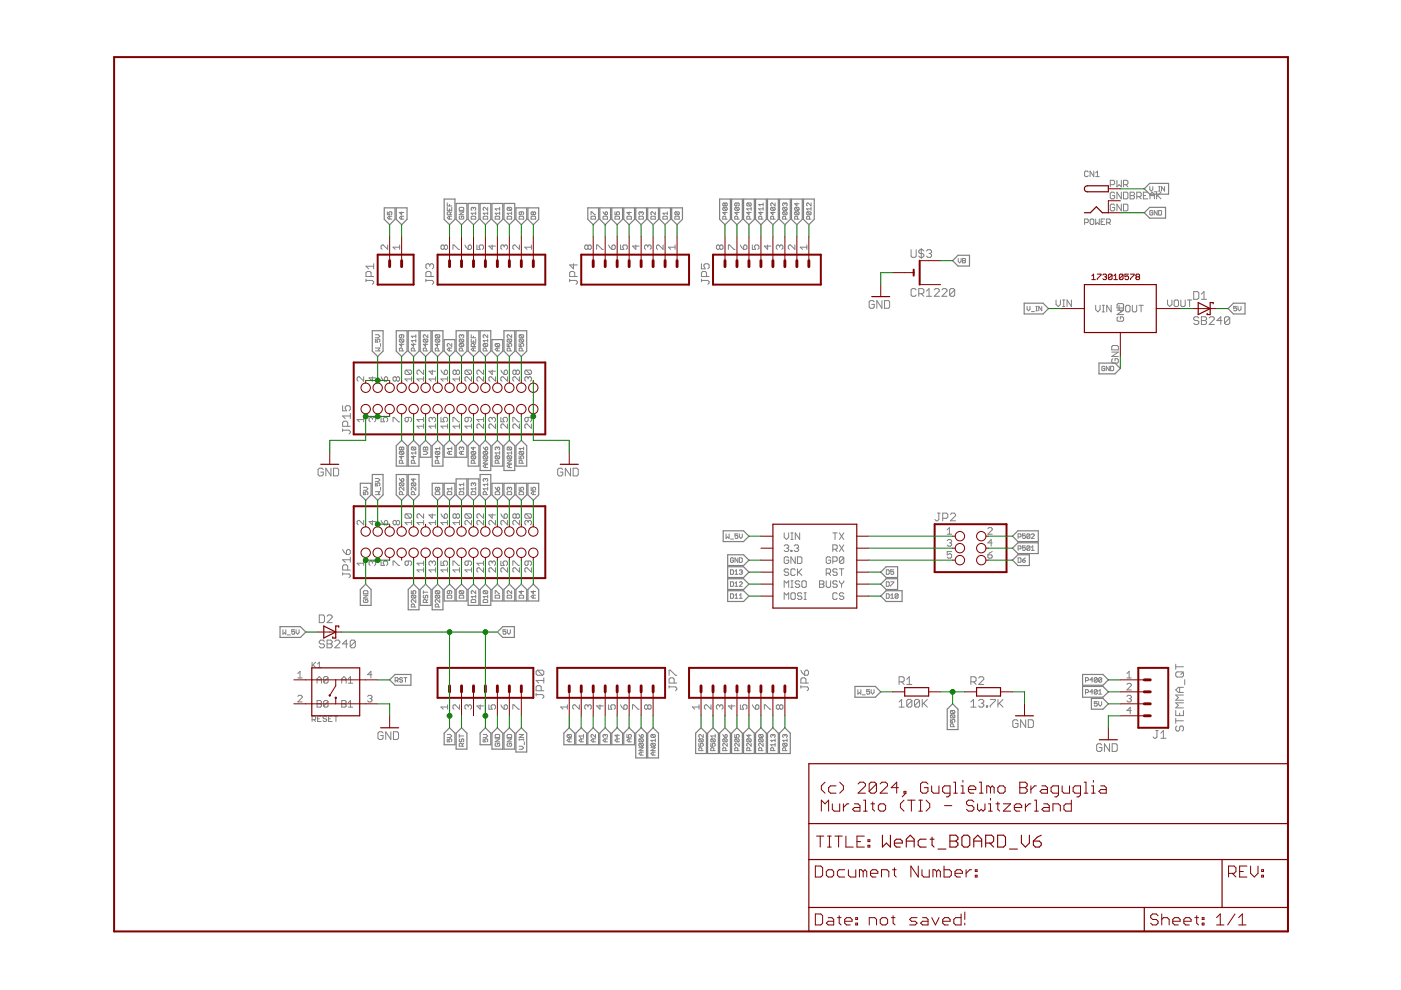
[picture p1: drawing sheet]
<svg xmlns="http://www.w3.org/2000/svg" width="297mm" height="210mm" viewBox="0 0 297 210" stroke-linecap="round" stroke-linejoin="round" font-family="sans-serif">
<g fill="none" stroke="#808080" stroke-width=".21">
<path d="M230.7 36.5l-.2-.2h-.4l-.1 .2v.8l.1 .1h.4l.2-.1M231.9 36.3v1.1l-.8-1.1v1.1M232.3 37.4h.8M232.3 36.7l.4-.4v1.1M235.4 39.2h.7l.2-.3v-.4l-.2-.3h-.7v1.4M236.8 38.2v1.4l.5-.4 .4 .4v-1.4M238.2 39.2h.7l.2-.3v-.4l-.2-.3h-.7v1.4M238.7 39.2l.4 .4M243.8 39.6v.6l.3 .3 .3-.3v-.6M245.7 39.6h.3M245.8 39.6v.9M246.9 39.6v.9l-.6-.9v.9"/>
<path d="M77.6 59.5h1.4l.2 .2v.3l-.2 .3M77.6 59.2v.5M78.7 58.6v-.8l-.3-.2h-.5l-.3 .2v.8h1.6M79.2 56.5h-1.6l.5 .5M79.2 55.9v1.1M82.1 44.9v.6h.5l-.2-.4 .5-.2 .2 .2v.3l-.2 .1M82.2 51.9v1l-.9-1-.5 .3v.4l.2 .3M82.6 45.8v.7M83.1 45.8h-.7l-.3 .4 .3 .3h.7M84.7 52.4h-1.4l.5 .5M84.7 51.9v1M85.2 44.9v.6l-.5-.4h.9"/>
<path d="M85.2 45.8v.7M85.6 45.8h-.6l-.3 .4 .3 .3h.6M90.3 59.5h1.4l.2 .2v.3l-.2 .3M90.3 59.2v.5M91.1 56.2l.3-.3h.3l.2 .3v.5l-.2 .3M91.1 56.2l-.3-.3h-.2l-.3 .3v.5l.3 .3M91.1 56.2v.3M91.4 58.6v-.8l-.3-.2h-.5l-.3 .2v.8h1.6M94.2 52.2l-.2-.3-.5 .3v.4l.2 .3 .5-.3M94.2 52.2l.2-.3 .5 .3v.4l-.2 .3-.5-.3M94.2 52.2v.4M94.8 44v.6h1v-.6"/>
<path d="M94.8 43v.7h1M95.3 43.3v.4M95.3 44.3v.3M95.3 45.8v.7M95.5 45.5v-.4l-.2-.2-.5 .2v.4h1M95.8 45.8h-.7l-.3 .4 .3 .3h.7M95.8 44.9l-.3 .3M96 52.9v-1h.3l.9 1h.2M97.4 44.9h.9l-.9 .6h.9M97.4 44.1l.1-.1h.6l.2 .1v.5h-.9zM97.5 45.8l-.1 .2v.3l.1 .2h.6l.2-.2v-.3l-.4-.2v.4M98.6 51.9l.7 1"/>
<path d="M99.3 52.2l.4-.3 .3 .3v.4l-.3 .3h-.4zM99.9 46l.2-.2h.6l.2 .2v.5h-1zM100.4 44.1l-.2-.1-.3 .1v.3l.2 .2M100.4 44.1l.1-.1 .4 .1v.3l-.2 .2M100.4 44.1v.2M100.9 45.2h-1l.3 .3M100.9 44.9v.6M101.1 51.9v1h.7l-.2-.5 .2-.5h.5l.2 .3v.4l-.2 .3M102.4 46l.2-.2h.6l.2 .2v.5h-1zM103.4 44v.6l-.6-.6-.4 .1v.3l.2 .2M103.4 45.2h-1l.4 .3M103.4 44.9v.6"/>
<path d="M104.4 51.9v1l-.7-.7h1.4M105 46l.2-.2h.6l.1 .2v.5h-.9zM105.9 45.2h-.9l.3 .3M105.9 44v.6M105.9 44.9v.6M105.9 44.3h-.9l.3 .3M106.9 52.2l-.2-.3-.5 .3v.4l.2 .3M106.9 52.2l.2-.3 .5 .3v.4l-.2 .3M106.9 52.2v.2M107.5 46l.2-.2h.6l.2 .2v.5h-1zM107.7 44h.6l.2 .1v.3l-.2 .2M107.7 44l-.2 .4 .2 .2h.6"/>
<path d="M107.7 44l.6 .6M108.5 45.2h-1l.3 .3M108.5 44.9v.6M110.1 46l.1-.2h.6l.2 .2v.5h-.9zM110.1 51.9v1l-.9-1h-.2l-.3 .3v.4l.3 .3M110.5 44.9v.5l-.1 .1-.3-.1v-.3l.1-.2h.6l.2 .2v.3l-.2 .1M112.6 46l.2-.2h.6l.2 .2v.5h-1zM112.7 52.4h-1.4l.4 .5M112.7 51.9v1M113.1 45.1l-.2-.2-.3 .2v.3l.2 .1 .3-.1M113.1 45.1l.1-.2 .4 .2v.3l-.2 .1-.3-.1M113.1 45.1v.3"/>
<path d="M120.8 59.5h1.3l.3 .2v.3l-.3 .3M120.8 59.2v.5M121.6 55.9v1.1l-.8-.8h1.6M121.9 58.6v-.8l-.3-.2h-.5l-.3 .2v.8h1.6M124.7 52.2l.2-.3 .5 .3v.4l-.3 .3-.4-.3M124.7 52.2l-.3-.3-.4 .3v.4l.2 .3 .5-.3M124.7 52.2v.4M125.3 46l.2-.2h.6l.2 .2v.5h-1zM125.3 45.5v-.6l1 .6M126.5 52.9v-1h.2l1 1h.2M127.8 46l.2-.2h.6l.2 .2v.5h-1zM127.8 44.9l.5 .6"/>
<path d="M128.3 45.1l.3-.2 .2 .2v.3l-.5 .1zM129 51.9l.7 1M129.7 52.2l.5-.3 .3 .3v.4l-.3 .3h-.5zM130.4 44.9v.6h.5l-.2-.4 .5-.2 .1 .2v.3l-.1 .1M130.4 46l.1-.2h.7l.1 .2v.5h-.9zM131.6 51.9v1h.7l-.3-.5 .3-.5h.4l.3 .3v.4l-.3 .3M132.9 46l.2-.2h.6l.2 .2v.5h-1zM133.4 44.9v.6l-.5-.4h1M134.8 51.9v1l-.7-.7h1.4M135.5 46l.1-.2h.6l.2 .2v.5h-.9zM135.9 45.1l-.1-.2-.3 .2 .1 .4M135.9 45.1l.2-.2 .3 .2-.2 .4"/>
<path d="M135.9 45.1v.1M137.4 52.2l-.3-.3-.4 .3v.4l.2 .3M137.4 52.2l.2-.3 .4 .3v.4l-.2 .3M137.4 52.2v.2M138.2 45.8h.6l.1 .2v.5h-.9v-.5zM138.9 44.9v.6l-.7-.6-.2 .2 .2 .4M140.6 51.9v1l-.9-1-.5 .3v.4l.2 .3M140.7 45.8h.6l.2 .2v.5h-1v-.5zM141.5 44.9v.6M141.5 45.2h-1l.4 .3M143.1 52.4h-1.4l.5 .5M143.1 51.9v1"/>
<path d="M143.2 44.9l-.1 .2 .1 .4h.7M143.2 45.8h.7l.1 .2v.5h-.9v-.5zM143.2 44.9h.7l.1 .2-.1 .4M143.2 44.9l.7 .6M148.7 59.5h1.4l.2 .2v.3l-.2 .3M148.7 55.9v1.1h.8l-.3-.5v-.3l.3-.3h.6l.2 .3v.5l-.2 .3M148.7 59.2v.5M149.8 58.6v-.8l-.3-.2h-.5l-.3 .2v.8h1.6M152.6 52.2l-.2-.3-.5 .3v.4l.2 .3 .5-.3M152.6 52.2l.2-.3 .5 .3v.4l-.2 .3-.5-.3M152.6 52.2v.4M153.4 44l-.2 .4 .2 .2h.6"/>
<path d="M153.4 44h.6l.2 .1-.2 .5M153.4 44l.6 .6M153.7 43.2l.2-.2 .3 .2-.2 .5-.3-.2M153.7 44.9v.6l-.5-.4h1M153.7 43.2l-.1-.2-.4 .2 .2 .5 .3-.2M153.7 43.2v.3M153.9 46.5v-.5l-.2-.2-.5 .2v.5h1M154.4 52.9v-1h.3l.9 1h.2M155.9 44h.7l.1 .1-.1 .5M155.9 44l-.1 .4 .1 .2h.7M155.9 44l.7 .6M156.3 44.9v.6l-.5-.4h.9"/>
<path d="M156.3 43v.5l-.2 .2-.3-.2 .1-.5h.7l.1 .2-.1 .5M156.4 46.5v-.5l-.1-.2-.5 .2v.5h.9M157 51.9l.7 1M157.9 51.9l.5 .3v.4l-.3 .3h-.4v-.7zM158.5 43l-.2 .5 .2 .2h.6M158.5 43h.6l.2 .2-.2 .5M158.5 43l.6 .7M158.8 44.9v.6l-.5-.4h1M159 46.5v-.5l-.2-.2-.5 .2v.5h1M159.3 44.3h-1l.3 .3M159.3 44v.6M159.5 51.9v1h.7l-.2-.5 .2-.5h.5l.2 .3v.4l-.2 .3"/>
<path d="M161.3 44.9v.6l-.4-.4h.9M161.5 46.5v-.5l-.2-.2-.4 .2v.5h.9M161.8 44.3h-.9l.3 .3M161.8 43v.7M161.8 44v.6M161.8 43.3h-.9l.3 .4M162.8 51.9v1l-.7-.7h1.3M163.6 44l-.2 .4 .2 .2h.6M163.6 44h.6l.1 .1-.1 .5M163.6 44l.6 .6M163.9 44.9v.6l-.5-.4h.9M164 46.5v-.5l-.1-.2-.5 .2v.5h.9"/>
<path d="M164.3 43v.7l-.6-.7-.3 .2 .2 .5M165.3 52.2l-.2-.3-.5 .3v.4l.2 .3M165.3 52.2l.2-.3 .5 .3v.4l-.2 .3M165.3 52.2v.2M166.1 44.9l-.2 .2 .2 .4h.6M166.1 44.9h.6l.2 .2-.2 .4M166.1 44l-.2 .4 .2 .2h.6M166.1 44h.6l.2 .1-.2 .5M166.1 44.9l.6 .6M166.1 44l.6 .6M166.4 43.2l-.1-.2-.4 .2 .2 .5M166.4 43.2l.2-.2 .3 .2-.2 .5"/>
<path d="M166.4 43.2v.1M166.6 46.5v-.5l-.2-.2-.5 .2v.5h1M168.5 51.9v1l-.9-1-.5 .3v.4l.3 .3M168.6 44.9l-.1 .2 .1 .4h.7M168.6 44.9h.7l.1 .2-.1 .4M168.6 44l-.1 .4 .1 .2h.7M168.6 44h.7l.1 .1-.1 .5M168.6 44.9l.7 .6M168.6 44l.7 .6M169 43v.7l-.5-.5h.9M169.1 46.5v-.5l-.1-.2-.5 .2v.5h.9M171.1 52.4h-1.4l.4 .5"/>
<path d="M171.1 51.9v1M171.2 44.9l-.2 .2 .2 .4h.6M171.2 44.9h.6l.2 .2-.2 .4M171.2 44.9l.6 .6M171.6 46.5v-.5l-.1-.2-.5 .2v.5h1M172 43v.7l-.7-.7-.3 .2 .2 .5M172 44.3h-1l.3 .3M172 44v.6M193.2 52.9v1.4l.2 .3h.6l.2-.3v-1.4M195.3 52.7v2.1M195.9 53.2l-.3-.3h-.5l-.3 .3v.3l.3 .2h.5l.3 .3v.3l-.3 .3h-.5l-.3-.3M196.4 53.2l.3-.3h.6l.2 .3v.3l-.2 .2"/>
<path d="M197 53.7h.3M197.3 53.7l.2 .3v.3l-.2 .3h-.6l-.3-.3M203.2 54.8v.6l.3 .3 .3-.3v-.6M204.1 54.8h.5l.1 .1-.1 .4 .1 .3-.1 .1h-.5zM204.1 55.3h.5M230 47.2h.5l.2-.2v-.4l-.2-.2h-.5v1.2M231.1 46.6l.2-.2h.4l.2 .2v.8l-.2 .2h-.4l-.2-.2zM232.3 46.4v1.2l.4-.4 .4 .4v-1.2M233.5 47h.3M234.3 46.4h-.8v1.2h.8M234.6 47.2h.6l.2-.2v-.4l-.2-.2h-.6v1.2M235 47.2l.4 .4"/>
<path d="M236.3 41l-.2-.3h-.5l-.2 .3v.9l.2 .3h.5l.2-.3v-.4h-.4M236.3 43.5l-.2-.2h-.5l-.2 .2v1l.2 .2h.5l.2-.2v-.5h-.4M237.7 40.7v1.5l-.9-1.5v1.5M237.7 43.3v1.4l-.9-1.4v1.4M238.2 40.7h.7l.2 .3v.9l-.2 .3h-.7zM238.2 43.3h.7l.2 .2v1l-.2 .2h-.7zM239.6 40.7h.7l.2 .3v.2l-.2 .3 .2 .4-.2 .3h-.7zM239.6 41.5h.7M241 41.7h.7l.3-.2v-.5l-.3-.3h-.7v1.5M241.5 41.7l.5 .5M242.4 41.5h.5M243.4 40.7h-1v1.5h1"/>
<path d="M243.8 41.5h1M243.8 42.2v-1l.5-.5 .5 .5v1M244.4 44.8l-.1-.2-.5 .2v.6l.5 .2 .1-.5h-.3M244.7 40.7h.6M245.2 40.7v1.5M245.3 44.6v1l-.6-1v1M245.4 41.5l.7 .7M245.7 44.6h.4l.2 .2v.6l-.2 .2h-.4zM245.7 40.5h.3M246.1 40.7l-.9 1M77.1 79.9v.9l-.9-.9-.5 .2v.5l.2 .2M79 79.9v.9l-.7-.7h1.4"/>
<path d="M79.6 71.9v.6h.5l-.2-.3 .2-.3 .4 .2-.1 .4M79.6 73.8h.9l-.3 .3 .3 .3h-.9M79.6 71h.6l.3 .3-.3 .3h-.6M80.7 72.8v.7M80.8 79.9l.7 .9M84.8 71.9l-.1 .5 .1 .1h.6M84.8 71.9h.6l.2 .2-.2 .4M84.8 71.9l.6 .6M85.2 71v.4l-.2 .2-.3-.2v-.3l.1-.1h.6l.2 .1-.2 .5M85.2 72.8v.7l-.5-.5h.9M85.3 74.4v-.5l-.1-.1-.5 .1v.5h.9M86.1 78.5h.9l.3 .2v.5l-.3 .2"/>
<path d="M86.1 78.5l-.2 .2v.5l.2 .2h.9M86.1 78.5l.9 .9M87.3 79.9v.9M87.7 72.8v.7l-.5-.5h1M87.8 74.4v-.5l-.1-.1-.5 .1v.5h1M88.2 71v.6M88.2 71.9v.6M88.2 72.2h-1l.3 .3M88.2 71.3h-1l.3 .3M89.8 78.5v.9l-.9-.9-.5 .2v.5l.2 .2M89.8 79.9v.9M89.9 71.9l-.2 .5 .2 .1h.6"/>
<path d="M89.9 71.9h.6l.2 .2-.2 .4M89.9 71.9l.6 .6M90.2 72.8v.7l-.5-.5h1M90.4 74.4v-.5l-.2-.1-.5 .1v.5h1M90.7 71v.6l-.6-.6-.4 .1 .2 .5M91.7 78.5v.9l-.7-.7h1.4M92.4 79.9v.9M92.5 71h.6l.1 .1-.1 .5M92.5 71.9h.6l.1 .2-.1 .4M92.5 71l-.2 .1v.3l.2 .2h.6M92.5 71.9l-.2 .5 .2 .1h.6M92.5 71.9l.6 .6"/>
<path d="M92.5 71l.6 .6M92.8 72.8v.7l-.5-.5h.9M92.9 74.4v-.5l-.1-.1-.5 .1v.5h.9M93.5 78.5l.7 .9M94.2 78.7l.5-.2 .2 .2v.5l-.2 .2h-.5zM94.9 79.9v.9M95.3 73.8v.6M95.8 72.8v.7l-.7-.7-.3 .2v.3l.2 .2M95.8 73.8h-.7l-.3 .3 .3 .3h.7M96.7 78.7l.3-.2 .4 .2v.5l-.2 .2-.5-.2M96.7 78.7l-.2-.2-.5 .2v.5l.3 .2 .4-.2M96.7 78.7v.5"/>
<path d="M97.4 79.9v.9M97.5 71.9l-.1 .5 .1 .1h.6M97.5 71.9h.6l.2 .2-.2 .4M97.5 72.8h.6l.2 .2v.3l-.2 .2M97.5 72.8l-.1 .5 .1 .2h.6M97.5 72.8l.6 .7M97.5 71.9l.6 .6M97.9 71.1l.1-.1 .3 .1-.2 .5M97.9 71.1l-.2-.1-.3 .1 .1 .5M97.9 71.1v.2M98 74.4v-.5l-.1-.1-.5 .1v.5h.9M98.8 78.5h.9l.3 .2v.5l-.3 .2"/>
<path d="M98.8 78.5l-.2 .2v.5l.2 .2h.9M98.8 78.5l.9 .9M99.9 71.9v.6h1v-.6M99.9 71v.6h1M100 79.9v.9l-1-.9h-.2l-.2 .2v.5l.2 .2M100.4 71.3v.3M100.4 72.2v.3M100.4 73.8v.6M100.5 73.5v-.5l-.4-.2-.2 .2v.5h1M100.9 73.8h-.7l-.3 .3 .3 .3h.7M100.9 72.8l-.4 .4M102.5 78.5v.9l-.9-.9h-.3l-.2 .2v.5l.2 .2"/>
<path d="M102.5 79.9v.9l-.9-.9h-.3l-.2 .2v.5l.2 .2M102.6 72.8h.6l.2 .2v.3l-.2 .2M102.6 72.8l-.2 .5 .2 .2h.6M102.6 72.8l.6 .7M103.1 74.4v-.5l-.2-.1-.5 .1v.5h1M103.4 72.2h-1l.4 .3M103.4 71v.6l-.6-.6-.4 .1 .2 .5M103.4 71.9v.6M104.4 78.5v.9l-.7-.7h1.4M105.1 79.9v.9l-1-.9h-.2l-.2 .2v.5l.2 .2M105.2 72.8l-.2 .5 .2 .2h.6M105.2 72.8h.6l.1 .2v.3l-.1 .2"/>
<path d="M105.2 72.8l.6 .7M105.5 73.8v.6M105.9 73.8h-.6l-.3 .3 .3 .3h.6M106.2 78.5l.7 .9M106.9 78.7l.5-.2 .2 .2v.5l-.2 .2h-.5zM107.5 72.8v.7h.5l-.2-.3 .2-.4 .5 .2v.3l-.2 .2M107.6 79.9v.9l-.9-.9h-.3l-.2 .2v.5l.2 .2M107.7 71.9h.6l.2 .2-.2 .4M107.7 71.9l-.2 .5 .2 .1h.6M107.7 71.9l.6 .6M108.2 74.4v-.5l-.2-.1-.5 .1v.5h1M108.5 71v.6l-.7-.6-.3 .1 .2 .5"/>
<path d="M109.4 78.7l.3-.2 .4 .2v.5l-.2 .2-.5-.2M109.4 78.7l-.2-.2-.5 .2v.5l.3 .2 .4-.2M109.4 78.7v.5M110.1 72.8v.7h.4l-.1-.3 .1-.4 .5 .2v.3l-.2 .2M110.1 79.9v.9l-.9-.9h-.2l-.3 .2v.5l.3 .2M110.2 71h.6l.2 .1-.2 .5M110.2 71.9h.6l.2 .2-.2 .4M110.2 71l-.1 .1v.3l.1 .2h.6M110.2 71.9l-.1 .5 .1 .1h.6M110.2 71.9l.6 .6M110.2 71l.6 .6M110.7 74.4v-.5l-.2-.1-.4 .1v.5h.9"/>
<path d="M111.5 78.5h.9l.3 .2v.5l-.3 .2M111.5 78.5l-.2 .2v.5l.2 .2h.9M111.5 78.5l.9 .9M185.4 64l-.3-.3h-.6l-.2 .3v1.1l.2 .3h.6l.3-.3v-.6h-.6M187 63.7v1.7l-1.1-1.7v1.7M187.5 63.7h.9l.2 .3v1.1l-.2 .3h-.9zM194.2 61.5l-.2-.3h-.6l-.2 .3v1l.2 .3h.6l.2-.3M194.8 62.3h.8l.3-.3v-.5l-.3-.3h-.8v1.6M195.3 62.3l.6 .5M196.4 62.8h1.1M196.4 61.7l.6-.5v1.6M198.1 61.5l.2-.3h.6l.3 .3v.2l-1.1 1.1h1.1"/>
<path d="M199.7 61.5l.3-.3h.5l.3 .3v.2l-1.1 1.1h1.1M202.4 61.5l-.2-.3h-.6l-.3 .3v1M202.4 61.5v1l-.2 .3h-.6l-.3-.3M202.4 61.5l-1.1 1M217.8 65v.6l.3 .3 .3-.3v-.6M218.7 66.1h.6M219.6 65h.3M219.6 65.9h.3M219.8 65v.9M220.9 65v.9l-.7-.9v.9M223.9 63.6v.9l.5 .5 .4-.5v-.9M225.3 65h.5"/>
<path d="M225.3 63.6h.5M225.5 63.6v1.4M227.2 63.6v1.4l-1-1.4v1.4M232.3 64.7v1l.5 .4 .4-.4v-1M233.7 66.1h.5M233.7 64.7h.5M233.9 64.7v1.4M234.2 77.8l-.1-.1-.5 .1v.6l.2 .2 .4-.2v-.3h-.3M235.2 77.7v.9l-.7-.9v.9M235.5 77.7l.6 .1v.6l-.2 .2h-.4zM235.6 64.7v1.4l-.9-1.4v1.4M235.7 74.7h1.4l-1.4 .9h1.4"/>
<path d="M235.9 76.1l-.2 .2v.5l.2 .2h1l.2-.2v-.5l-.2-.2h-.5v.4M235.9 73.3h1l.2 .2v.7h-1.4v-.7zM236.8 65.8h1.4l-1.4 .9h1.4M237.1 67.2l-.3 .2v.5l.3 .2h.9l.2-.2v-.5l-.2-.2h-.5v.4M237.1 64.4h.9l.2 .2v.7h-1.4v-.7zM237.3 64.7v1l.4 .4 .5-.4v-1M238.7 65l.2-.3h.5l.2 .3v.9l-.2 .2h-.5l-.2-.2zM240.1 64.7v1.2l.2 .2h.5l.2-.2v-1.2M241.5 64.7h.9M241.9 64.7v1.4M247.5 63.6v.9l.5 .5 .5-.5v-.9M248.9 63.8l.3-.2h.4l.3 .2v1l-.3 .2h-.4l-.3-.2z"/>
<path d="M250.4 63.6v1.2l.2 .2h.5l.2-.2v-1.2M251.8 63.6h.9M252.2 63.6v1.4M253.1 61.8h.8l.3 .3v1.1l-.3 .3h-.8zM254.2 67.4l-.3-.2h-.5l-.3 .2v.3l.3 .3h.5l.3 .2v.3l-.3 .3h-.5l-.3-.3M254.7 67.2h.8l.3 .2v.3l-.3 .3 .3 .2v.3l-.3 .3h-.8zM254.7 68h.8M254.7 63.5h1.1M254.7 62.4l.6-.6v1.7M256.4 67.4l.2-.2h.6l.3 .2v.3l-1.1 1.1h1.1M259.1 68h-1.1l.8-.8v1.6M260.7 67.4l-.2-.2h-.6l-.3 .2v1.1"/>
<path d="M260.7 67.4v1.1l-.2 .3h-.6l-.3-.3M260.7 67.4l-1.1 1.1M262.2 65h-.6v.4l.3-.1 .3 .1v.3l-.2 .2-.4-.2M262.5 65v.6l.3 .3 .3-.3v-.6M68.5 99.5l-.2-.2h-.6l-.3 .2v1.1l.3 .3h.6l.2-.3v-.5h-.5M70.2 99.3v1.6l-1.1-1.6v1.6M70.7 99.3h.8l.3 .2v1.1l-.3 .3h-.8zM72.6 86v1.1h.9l-.3-.5v-.3l.3-.3h.5l.3 .3v.5l-.3 .3M72.6 91.2h1.4l.3 .3v.2l-.3 .3M72.6 90.9v.6M73.7 90.4v-.8l-.2-.3h-.6l-.3 .3v.8h1.7M74.3 87.7v1.1"/>
<path d="M74.3 88.2h-1.7l.6 .6M77.1 89h-1.4l.5 .4M77.1 88.5v.9M79 88.7l-.3-.2-.4 .2v.5l.2 .2M79 88.7l.2-.2 .5 .2v.5l-.3 .2M79 88.7v.3M80.8 88.5v.9h.7l-.2-.4 .2-.5h.5l.2 .2v.5l-.2 .2M81.5 80.1l.5-.2 .2 .2v.5l-.2 .2h-.5zM83.3 89.4v-.9h.3l.9 .9h.2M84 80.1l.3-.2 .4 .2v.5l-.2 .2-.5-.2M84 80.1l-.2-.2-.5 .2v.5l.3 .2 .4-.2M84 80.1v.5"/>
<path d="M84.8 95.7l.6 .6M84.8 95.7l-.1 .2v.3l.1 .1h.6M84.8 95.7h.6l.2 .2v.3l-.2 .1M85.2 94.9l.1-.1 .3 .1v.3l-.2 .2-.2-.2M85.2 94.9l-.2-.1-.3 .1v.3l.1 .2 .4-.2M85.2 94.9v.3M85.2 96.6v.7l-.5-.5h.9M85.3 98.2l-.1-.6-.5 .1v.5h.9M86.6 88.5v.7l-.3 .2-.4-.2v-.5l.2-.2h.9l.3 .2v.5l-.3 .2M87.3 80.3h-1.4l.4 .5M87.4 94.8l.6 .6M87.4 94.8h.6l.2 .1v.3l-.2 .2"/>
<path d="M87.4 94.8l-.2 .1v.3l.2 .2h.6M87.7 96.6v.7l-.5-.5h1M87.8 98.2l-.1-.6-.5 .1v.5h1M88.2 96h-1l.3 .3M88.2 95.7v.6M89.7 95.7h.7l.3 .3-.3 .3h-.7M89.7 94.9l.2-.1 .3 .1 .3-.1 .2 .1v.5h-1zM89.8 90.4h-1.4l.5 .4M89.8 89h-1.4l.5 .4M89.8 80.3h-1.4l.5 .5M89.8 88.5v.9M89.8 89.9v.9"/>
<path d="M90.2 94.9v.5M91.7 88.7l-.3-.2-.4 .2v.5l.2 .2M91.7 88.7l.2-.2 .5 .2v.5l-.3 .2M91.7 88.7v.3M92.4 90.4h-1.4l.4 .4M92.4 80.3h-1.4l.4 .5M92.4 89.9v.9M92.5 95.7l.6 .6M92.5 95.7h.6l.1 .2v.3l-.1 .1M92.5 95.7l-.2 .2v.3l.2 .1h.6M92.8 96.6v.7l-.5-.5h.9M92.9 98.2l-.1-.6-.5 .1v.5h.9"/>
<path d="M93.2 94.8v.6M93.2 95.1h-.9l.3 .3M93.5 88.5v.9h.7l-.2-.4 .2-.5h.5l.2 .2v.5l-.2 .2M94.9 89.9v.9M94.9 90.4h-1.4l.5 .4M94.9 80.3h-1.4l.5 .5M95.3 95.7v.6M95.8 95.1h-1l.3 .3M95.8 94.8v.6M95.8 95.7h-.7l-.3 .3 .3 .3h.7M96 89.4v-.9h.3l.9 .9h.2M97.4 89.9v.9"/>
<path d="M97.4 90.4h-1.4l.5 .4M97.4 80.3h-1.4l.5 .5M97.9 94.9l.1-.1 .3 .1v.3l-.2 .2M97.9 94.9l-.2-.1-.3 .1v.3l.1 .2M97.9 94.9v.2M97.9 95.7v.6M98.3 95.7h-.6l-.3 .3 .3 .3h.6M99.3 88.5v.7l-.3 .2-.4-.2v-.5l.2-.2h.9l.3 .2v.5l-.3 .2M100 89.9v.9M100 90.4h-1.4l.4 .4M100.1 96.6l-.2 .2v.3l.2 .2h.6M100.1 95.7h.6l.2 .2v.3l-.2 .1"/>
<path d="M100.1 96.6h.6l.2 .2-.2 .5M100.1 95.7l-.2 .2v.3l.2 .1h.6M100.1 96.6l.6 .7M100.1 95.7l.6 .6M100.4 94.8v.6l-.5-.5h1M100.5 98.2v-.5l-.4-.1-.2 .1v.5h1M102.4 97.6h1l-1 .6h1M102.4 94.8l.5 .6M102.5 89.9v.9l-.9-.9h-.3l-.2 .2v.5l.2 .2M102.5 88.5v.9M102.5 89h-1.4l.5 .4M102.6 96.6h.6l.2 .2-.2 .5"/>
<path d="M102.6 95.7h.6l.2 .2v.3l-.2 .1M102.6 95.7l-.2 .2v.3l.2 .1h.6M102.6 96.6l-.2 .2v.3l.2 .2h.6M102.6 96.6l.6 .7M102.6 95.7l.6 .6M102.9 94.9l.3-.1 .2 .1v.3l-.5 .2zM102.9 98.5v.6M103.4 98.5h-.6l-.4 .3 .4 .3h.6M104.4 88.7v.3M104.4 88.7l-.3-.2-.4 .2v.5l.2 .2M104.4 88.7l.2-.2 .5 .2v.5l-.3 .2M105.1 89.9v.9l-1-.9h-.2l-.2 .2v.5l.2 .2"/>
<path d="M105.2 96.6h.6l.1 .2-.1 .5M105.2 96.6l-.2 .2v.3l.2 .2h.6M105.2 96.6l.6 .7M105.5 94.9l-.2-.1-.3 .1v.3l.2 .2M105.5 94.9l.1-.1 .3 .1v.3l-.1 .2M105.5 94.9v.2M105.6 98.2v-.5l-.4-.1-.2 .1v.5h.9M105.9 95.7v.6M105.9 96h-.9l.3 .3M106.2 88.5v.9h.7l-.2-.4 .2-.5h.5l.2 .2v.5l-.2 .2M107.5 97.6h1l-1 .6h1M107.6 89.9v.9l-.9-.9h-.3l-.2 .2v.5l.2 .2"/>
<path d="M107.7 94.8h.6l.2 .1v.3l-.2 .2M107.7 96.6h.6l.2 .2-.2 .5M107.7 94.8l-.2 .1v.3l.2 .2h.6M107.7 96.6l-.2 .2v.3l.2 .2h.6M107.7 96.6l.6 .7M107.7 94.8l.6 .6M108 98.5v.6M108.5 98.5h-.7l-.3 .3 .3 .3h.7M108.5 95.7v.6M108.5 96h-1l.3 .3M108.7 89.4v-.9h.3l.9 .9h.2M110.1 96.6v.7h.4l-.1-.3 .1-.4 .5 .2-.2 .5"/>
<path d="M110.1 89.9v.9l-.9-.9h-.2l-.3 .2v.5l.3 .2M110.2 95.7h.6l.2 .2v.3l-.2 .1M110.2 95.7l-.1 .2v.3l.1 .1h.6M110.2 95.7l.6 .6M110.7 98.2v-.5l-.5-.1-.1 .1v.5h.9M111 95.1h-.9l.3 .3M111 94.8v.6M112 80.1l.2-.2 .5 .2v.5l-.3 .2M112 88.5v.7l-.3 .2-.4-.2v-.5l.2-.2h.9l.3 .2v.5l-.3 .2M112 80.1l-.3-.2-.4 .2v.5l.2 .2M112 80.1v.2M112.7 89.9v.9l-1-.9h-.2l-.2 .2v.5l.2 .2"/>
<path d="M119.3 99.5l-.3-.2h-.5l-.3 .2v1.1l.3 .3h.5l.3-.3v-.5h-.5M121 99.3v1.6l-1.1-1.6v1.6M121.5 99.3h.8l.3 .2v1.1l-.3 .3h-.8zM72.6 116.5l.9 1.1M73.7 116.5h.3l.3 .3v.5l-.3 .3h-.5v-.8zM74.3 118.1v1.1M74.3 118.7h-1.7l.6 .5M77 104.2v.7h.5l-.1-.3 .1-.4 .5 .2v.3l-.2 .2M77 103.3h.7l.3 .3-.3 .3h-.7M77.1 110.3v1l-.9-1-.5 .3v.4l.2 .3M77.1 119v.9M77.1 119.4h-1.4l.5 .5"/>
<path d="M79 110.3v1l-.7-.7h1.4M79 119.2l-.3-.2-.4 .2v.5l.2 .2M79 119.2v.2M79 119.2l.2-.2 .5 .2v.5l-.3 .2M79.6 101.5h.6l.3 .3-.3 .3h-.6M79.6 104.2h.9l-.3 .4 .3 .3h-.9M79.6 102.4v.6h.5l-.2-.3 .2-.3 .4 .1-.1 .5M80.7 103.3v.6M80.8 119v.9h.7l-.2-.5 .2-.4h.5l.2 .2v.5l-.2 .2M80.8 110.3l.7 1M81.5 110.6l.5-.3 .2 .3v.4l-.2 .3h-.5zM83.3 119.9v-.9h.3l.9 .9h.2"/>
<path d="M84 110.6l-.2-.3-.5 .3v.4l.3 .3 .4-.3M84 110.6l.3-.3 .4 .3v.4l-.2 .3-.5-.3M84 110.6v.4M84.7 101.5l.5 .6M84.8 102.4h.6l.2 .1-.2 .5M84.8 102.4l-.1 .1v.3l.1 .2h.6M84.8 102.4l.6 .6M85.2 101.6l.2-.1 .2 .1v.3l-.4 .2zM85.3 104.9l-.1-.7-.5 .2v.5h.9M85.6 103.3v.6l-.6-.6-.3 .2 .1 .4M86.1 108.9h.9l.3 .3v.4l-.3 .3M86.1 108.9l-.2 .3v.4l.2 .3h.9"/>
<path d="M86.1 108.9l.9 1M86.6 119v.7l-.3 .2-.4-.2v-.5l.2-.2h.9l.3 .2v.5l-.3 .2M87.3 110.3v1M87.3 110.8h-1.4l.4 .5M87.4 102.4h.6l.2 .1-.2 .5M87.4 102.4l-.2 .1v.3l.2 .2h.6M87.4 102.4l.6 .6M87.7 101.5v.6l-.5-.5h1M87.8 104.9l-.1-.7-.5 .2v.5h1M88.2 103.3v.6l-.7-.6-.3 .2 .2 .4M89.8 108.9v1l-.9-1-.5 .3v.4l.2 .3M89.8 110.3v1"/>
<path d="M89.8 119v.9M89.8 119.4h-1.4l.5 .5M89.8 110.8h-1.4l.5 .5M91.7 108.9v1l-.7-.7h1.4M91.7 119.2l.2-.2 .5 .2v.5l-.3 .2M91.7 119.2l-.3-.2-.4 .2v.5l.2 .2M91.7 119.2v.2M92.3 104.4l.2-.2h.6l.1 .2v.5h-.9zM92.4 110.3v1M92.4 110.8h-1.4l.4 .5M92.8 103.5l-.2-.2-.3 .2 .2 .4 .3-.1M92.8 103.5l.1-.2 .3 .2-.1 .4-.3-.1"/>
<path d="M92.8 103.5v.3M93.5 119v.9h.7l-.2-.5 .2-.4h.5l.2 .2v.5l-.2 .2M93.5 108.9l.7 1M94.2 109.2l.5-.3 .2 .3v.4l-.2 .3h-.5zM94.8 104.4l.2-.2h.6l.2 .2v.5h-1zM94.9 110.3v1M94.9 110.8h-1.4l.5 .5M95.8 103.6h-1l.3 .3M95.8 103.3v.6M96 119.9v-.9h.3l.9 .9h.2M96.7 109.2l-.2-.3-.5 .3v.4l.3 .3 .4-.3M96.7 109.2l.3-.3 .4 .3v.4l-.2 .3-.5-.3"/>
<path d="M96.7 109.2v.4M97.4 104.4l.1-.2h.6l.2 .2v.5h-.9zM97.4 110.3v1M97.4 110.8h-1.4l.5 .5M98.3 103.6h-.9l.3 .3M98.3 102.4v.6M98.3 103.3v.6M98.3 102.7h-.9l.3 .3M98.8 108.9h.9l.3 .3v.4l-.3 .3M98.8 108.9l-.2 .3v.4l.2 .3h.9M98.8 108.9l.9 1M99.3 119v.7l-.3 .2-.4-.2v-.5l.2-.2h.9l.3 .2v.5l-.3 .2"/>
<path d="M99.9 104.4l.2-.2h.6l.2 .2v.5h-1zM100 110.3v1l-1-1h-.2l-.2 .3v.4l.2 .3M100.4 102.5l.1-.1 .4 .1-.2 .5M100.4 102.5l-.2-.1-.3 .1 .2 .5M100.4 102.5v.2M100.9 103.6h-1l.3 .3M100.9 103.3v.6M102.5 108.9v1l-.9-1h-.3l-.2 .3v.4l.2 .3M102.5 110.3v1l-.9-1h-.3l-.2 .3v.4l.2 .3M102.5 119v.9M102.5 119.4h-1.4l.5 .5M102.9 101.6l-.1-.1-.4 .1v.3l.2 .2"/>
<path d="M102.9 101.6l.2-.1 .3 .1v.3l-.2 .2M102.9 101.6v.2M103.1 104.9v-.5l-.5-.2-.2 .2v.5h1M103.4 102.7h-1l.4 .3M103.4 103.6h-1l.4 .3M103.4 102.4v.6M103.4 103.3v.6M104.4 108.9v1l-.7-.7h1.4M104.4 119.2v.2M104.4 119.2l-.3-.2-.4 .2v.5l.2 .2M104.4 119.2l.2-.2 .5 .2v.5l-.3 .2M105 104.4l.2-.2h.6l.1 .2v.5h-.9z"/>
<path d="M105 103.3l.5 .6M105.1 110.3v1l-1-1h-.2l-.2 .3v.4l.2 .3M105.5 103.5l.3-.2 .1 .5-.4 .1zM106.2 119v.9h.7l-.2-.5 .2-.4h.5l.2 .2v.5l-.2 .2M106.2 108.9l.7 1M106.9 109.2l.5-.3 .2 .3v.4l-.2 .3h-.5zM107.5 104.4l.2-.2h.6l.2 .2v.5h-1zM107.6 110.3v1l-.9-1h-.3l-.2 .3v.4l.2 .3M108 103.5l-.2-.2-.3 .2 .2 .4M108 103.5l.2-.2 .3 .2-.2 .4M108 103.5v.1M108.7 119.9v-.9h.3l.9 .9h.2"/>
<path d="M109.4 109.2l.3-.3 .4 .3v.4l-.2 .3-.5-.3M109.4 109.2l-.2-.3-.5 .3v.4l.3 .3 .4-.3M109.4 109.2v.4M110.1 104.4l.1-.2h.6l.2 .2v.5h-.9zM110.1 103.3v.6h.4l-.1-.3 .1-.3 .5 .2-.2 .4M110.1 110.3v1l-.9-1h-.2l-.3 .3v.4l.3 .3M111.5 108.9h.9l.3 .3v.4l-.3 .3M111.5 108.9l-.2 .3v.4l.2 .3h.9M111.5 108.9l.9 1M112 110.6l.2-.3 .5 .3v.4l-.3 .3M112 119v.7l-.3 .2-.4-.2v-.5l.2-.2h.9l.3 .2v.5l-.3 .2M112 110.6l-.3-.3-.4 .3v.4l.2 .3"/>
<path d="M112 110.6v.2M112.6 103.3v.6h.5l-.2-.3 .2-.3 .5 .2-.2 .4M113.1 104.2v.7M113.6 104.2h-.7l-.3 .4 .3 .3h.7M153.9 113.2v1l.4-.4 .3 .4v-1M154.9 114.3h.6M155.5 118.4l-.1-.1-.5 .1v.7l.5 .1 .1-.4h-.3M156.4 113.2h-.6v.5l.5-.2 .1 .5-.1 .2-.5-.2M156.4 118.3v.9l-.6-.9v.9M156.8 118.3h.4l.2 .1v.7l-.2 .1h-.4zM156.8 113.2v.6l.3 .4 .3-.4v-.6M166.3 113v.9l.5 .5 .4-.5v-.9"/>
<path d="M166.3 115.8l.2-.3h.5l.2 .3-.2 .4M166.8 116.2h.2M167 116.2l.2 .3-.2 .4h-.5l-.2-.2M167.2 118.3l-.2-.2h-.5l-.2 .2v.9l.2 .3h.5l.2-.3v-.4h-.4M167.7 114.4h.4M167.7 116.7h.2v.2h-.2zM167.7 113h.4M167.9 113v1.4M168.4 115.8l.2-.3h.5l.2 .3-.2 .4M168.6 118.1v1.4l-.9-1.4v1.4M168.8 116.2h.3M169.1 116.2l.2 .3-.2 .4h-.5l-.2-.2"/>
<path d="M169.1 118.1h.7l.2 .2v.9l-.2 .3h-.7zM169.5 113v1.4l-.9-1.4v1.4M176.1 118.3l-.2-.2h-.5l-.2 .2v.9l.2 .3h.5l.2-.3v-.4h-.5M176.6 113h.9M176.6 116.5h.7l.2-.3v-.4l-.2-.3h-.7v1.4M176.6 119h.7l.2-.2v-.5l-.2-.2h-.7v1.4M177 116.5l.5 .4M177 113v1.4M178 115.5l.9 1.4M178 113l.9 1.4M178.9 118.3l-.2-.2h-.5l-.2 .2v.9M178.9 118.3v.9l-.2 .3h-.5l-.2-.3"/>
<path d="M178.9 118.3l-.9 .9M178.9 115.5l-.9 1.4M178.9 113l-.9 1.4M198.8 108.8h.5M199.1 108.8v1.4l-.3 .2h-.3l-.3-.2M199.9 109.9h.8l.3-.3v-.5l-.3-.3h-.8v1.6M200.8 112.3l.5-.4v1.4M200.8 114.6l.3-.2h.4l.3 .2-.3 .5M200.8 113.3h1M201.3 115.1h.2M201.5 109.1l.3-.3h.5l.3 .3v.2l-1.1 1.1h1.1M201.5 115.1l.3 .2-.3 .5h-.4l-.3-.2"/>
<path d="M201.8 116.9h-1v.7l.7-.2 .3 .2v.5l-.3 .2h-.4l-.3-.2M209.4 117.6h.7l.3 .5-.3 .2h-.4l-.3-.2zM209.4 112.1l.3-.2h.4l.3 .2v.2l-1 1h1M210.4 115.1h-1l.7-.7v1.4M210.4 116.9l-1 .7M215.9 113.8h.4l.2-.1-.2-.5h-.4v1M215.9 116.4h.4l.2-.2-.2-.5h-.4v1M215.9 118.3h.4l.2 .1v.7l-.2 .1h-.4zM216.8 118.8h.5l.1 .3-.1 .1h-.4zM217.4 115.7h-.6v.5l.5-.1 .1 .4-.1 .2h-.4l-.1-.2M217.4 118.3l-.6 .5M217.4 113.2h-.6v.5l.5-.2 .1 .5-.1 .2-.5-.2"/>
<path d="M218.4 113.4l-.5-.2-.2 .2v.6M218.4 115.9v.6l-.2 .2h-.3l-.2-.2M218.4 115.9l-.5-.2-.2 .2v.6M218.4 113.4v.6l-.2 .2-.5-.2M218.4 115.9l-.7 .6M218.4 113.4l-.7 .6M218.7 113.4l.1-.2 .5 .2-.6 .8h.6M218.7 116.7h.6M218.7 116.1l.3-.4v1M60 133.5v1l.3-.3 .3 .3v-1M60.9 134.6h.7M62.5 133.5h-.7v.5l.4-.2 .3 .2-.2 .5-.5-.2"/>
<path d="M62.8 133.5v.7l.3 .3 .3-.3v-.7M67.7 130.4h.8l.3 .3v1l-.3 .3h-.8zM68.8 136l-.3-.3h-.5l-.3 .3v.3l.3 .2h.5l.3 .3v.3l-.3 .3h-.5l-.3-.3M69.3 135.7h.8l.3 .3v.3l-.3 .2 .3 .3v.3l-.3 .3h-.8zM69.3 136.5h.8M69.3 130.7l.3-.3h.5l.3 .3v.2l-1.1 1.1h1.1M71 136l.2-.3h.6l.3 .3v.3l-1.1 1.1h1.1M72.6 121.7h1.4l.3 .2v.3l-.3 .3M72.6 121.4v.5M73.7 136.5h-1.1l.8-.8v1.7M73.7 120.9v-.9l-.2-.2h-.6l-.3 .2v.9h1.7M75.3 136l-.2-.3h-.6l-.2 .3v1.1"/>
<path d="M75.3 136v1.1l-.2 .3h-.6l-.2-.3M75.3 136l-1 1.1M77 126.2h1l-1 .6h1M77 125.4l.2-.2h.6l.2 .2v.5h-1zM77.2 127.1l-.2 .2v.3l.2 .1h.6l.2-.1v-.3l-.5-.2v.3M87.2 125.2v.7h.5l-.2-.3 .2-.4 .5 .2v.3l-.2 .2M87.4 126.2l-.2 .1v.4l.2 .1h.6M87.4 126.2h.6l.2 .1v.4l-.2 .1M87.4 126.2l.6 .6M87.8 128.7v-.5l-.1-.1-.5 .1v.5h1M88.2 127.1v.6l-.7-.6-.3 .2v.3l.2 .1M89.7 125.2v.7"/>
<path d="M89.7 125.6h1M89.8 120.4v.9M89.8 120.8h-1.4l.5 .5M89.9 126.2l-.2 .1v.4l.4 .1 .1-.1v-.4l.3-.1 .2 .1v.4l-.2 .1M90.4 127.7v-.4l-.2-.2-.5 .2v.4h1M90.7 127.1l-.3 .3M92.4 120.4v.9M92.4 120.8h-1.4l.4 .5M92.5 126.2l-.2 .1v.4l.2 .1h.6M92.5 126.2h.6l.1 .1v.4l-.1 .1M92.5 125.2l-.2 .5 .2 .2h.6M92.5 125.2h.6l.1 .2v.3l-.1 .2"/>
<path d="M92.5 126.2l.6 .6M92.5 125.2l.6 .7M92.9 128.7v-.5l-.1-.1-.5 .1v.5h.9M93.2 127.1v.6l-.6-.6-.3 .2v.3l.2 .1M94.8 126.3l.2-.1h.6l.2 .1v.5h-1zM94.9 120.4v.9M94.9 120.8h-1.4l.5 .5M95.3 125.2v.5l-.2 .2-.3-.2 .2-.5h.6l.2 .2v.3l-.2 .2M97.4 126.3l.1-.1h.6l.2 .1v.5h-.9zM97.4 120.4v.9M97.4 120.8h-1.4l.5 .5M97.5 125.2h.6l.2 .2v.3l-.2 .2"/>
<path d="M97.5 125.2l-.1 .5 .1 .2h.6M97.5 125.2l.6 .7M99.9 127.3l.2-.2h.6l.2 .2v.4h-1zM100 120.4v.9M100 120.8h-1.4l.4 .5M100.9 125.2v.7l-.7-.7-.3 .2v.3l.2 .2M100.9 126.5h-1l.3 .3M100.9 126.2v.6M102.4 127.3l.2-.2h.6l.2 .2v.4h-1zM102.5 120.4v.9l-.9-.9h-.3l-.2 .2v.5l.2 .2M102.6 125.2l-.2 .5 .2 .2h.6M102.6 125.2h.6l.2 .2v.3l-.2 .2"/>
<path d="M102.6 125.2l.6 .7M103.4 126.2v.6M103.4 126.5h-1l.4 .3M105 126.3l.2-.1h.6l.1 .1v.5h-.9zM105 125.9v-.7l.9 .7M105.1 120.4v.9l-1-.9h-.2l-.2 .2v.5l.2 .2M107.3 133.5h-.7v.5l.4-.2 .3 .2-.2 .5-.5-.2M107.5 126.3l.2-.1h.6l.2 .1v.5h-1zM107.6 133.5v.7l.3 .3 .3-.3v-.7M107.6 120.4v.9l-.9-.9h-.3l-.2 .2v.5l.2 .2M108.5 125.2v.7l-.7-.7-.3 .2v.3l.2 .2M110.1 126.3l.1-.1h.6l.2 .1v.5h-.9z"/>
<path d="M110.1 120.4v.9l-.9-.9h-.2l-.3 .2v.5l.3 .2M110.5 125.2v.7l-.4-.5h.9M112.7 120.4v.9l-1-.9h-.2l-.2 .2v.5l.2 .2M113.1 125.2v.7l-.5-.5h1M113.1 126.2v.6M113.6 126.2h-.7l-.3 .3 .3 .3h.7M154.9 125.9h.5l.1 .2v.6l-.1 .2h-.5zM154.9 120.8h.5l.1 .2v.6l-.1 .2h-.5zM154.9 123.4h.5l.1 .1v.6l-.1 .2h-.5zM155.8 121.8h.6M155.8 124.3h.6M155.8 126.9h.6"/>
<path d="M155.8 126.2l.3-.3v1M155.8 121.1l.3-.3v1M155.8 123.7l.3-.3v.9M156.8 121l.1-.2h.3l.2 .2-.2 .3M156.8 123.5l.1-.1h.3l.2 .1-.6 .8h.6M156.8 126.9h.6M156.8 126.2l.3-.3v1M157.1 121.3h.1M157.2 121.3l.2 .2-.2 .3h-.3l-.1-.2M166.3 124.5v-1.4l.5 .5 .4-.5v1.4M166.3 127.1v-1.4l.5 .5 .4-.5v1.4M167.2 120.8l-.2-.2h-.5l-.2 .2 .2 .5h.5l.2 .2-.2 .5h-.5l-.2-.2"/>
<path d="M167.7 124.5h.4M167.7 123.1h.4M167.9 123.1v1.4M167.9 125.7h.5l.2 .2v1l-.2 .2h-.5l-.2-.2v-1zM168.6 120.8l-.2-.2h-.5l-.2 .2v1l.2 .2h.5l.2-.2M169.1 120.6v1.4M169.3 121.3l.7 .7M169.5 123.4l-.2-.3h-.5l-.2 .5 .2 .2h.5l.2 .5-.2 .2h-.5l-.2-.2M170 125.9l-.2-.2h-.5l-.2 .5 .2 .2h.5l.2 .5-.2 .2h-.5l-.2-.2M170 120.6l-.9 .9M170.2 123.1h.5l.2 .3v.9l-.2 .2h-.5l-.2-.2v-.9zM170.5 125.7h.4"/>
<path d="M170.5 127.1h.4M170.7 125.7v1.4M173.8 123.1h.7l.2 .3-.2 .4 .2 .5-.2 .2h-.7zM173.8 123.8h.7M175.2 121.5h.7l.2-.2v-.5l-.2-.2h-.7v1.4M175.2 123.1v1.2l.2 .2h.5l.2-.2v-1.2M175.6 121.5l.5 .5M177.5 120.8l-.2-.2h-.5l-.2 .5 .2 .2h.5l.2 .5-.2 .2h-.5l-.2-.2M177.5 123.4l-.2-.3h-.5l-.2 .5 .2 .2h.5l.2 .5-.2 .2h-.5l-.2-.2M177.5 125.9l-.2-.2h-.5l-.2 .2v1l.2 .2h.5l.2-.2M178 120.6h.9M178 123.1v.3l.4 .4"/>
<path d="M178.4 120.6v1.4M178.4 123.8v.7M178.9 125.9l-.2-.2h-.5l-.2 .5 .2 .2h.5l.2 .5-.2 .2h-.5l-.2-.2M178.9 123.1v.3l-.5 .4M187.9 125.9h.5l.1 .2v.6l-.1 .2h-.5zM187.9 120.8h.5l.1 .2v.6l-.1 .2h-.5zM187.9 123.4h.5l.1 .1v.6l-.1 .2h-.5zM188.8 123.4h.7l-.7 .9M188.8 126.9h.7M188.8 126.2l.4-.3v1M189.5 120.8h-.7v.5l.4-.2 .3 .2-.2 .5h-.3l-.2-.2M190.4 126.1v.6l-.2 .2-.4-.2"/>
<path d="M190.4 126.1l-.5-.2-.1 .2v.6M190.4 126.1l-.6 .6M63.1 142.8l.5-.5v1.4M63.1 143.7h1M63.1 147.7l.3-.3h.4l.3 .3v.2l-1 .9h1M66.2 140.4v1.1M66.2 152.6h.5l.2-.2v-.4l-.2-.2h-.5v1.2M66.4 141l.5 .5M66.5 152.6l.4 .4M66.9 140.4l-.7 .8M67.2 148.5h.7l.3 .3-.3 .4 .3 .5-.3 .2h-.7zM67.2 144.8v-.9l.5-.5 .5 .5v.9"/>
<path d="M67.2 144.1h1M67.2 149.2h.7M67.3 152.4h.4M67.3 140.8l.4-.4v1.1M67.3 141.5h.8M68.1 151.8h-.8v1.2h.8M69.3 152l-.2-.2h-.4l-.2 .2 .2 .4h.4l.2 .2-.2 .4h-.4l-.2-.2M69.6 148.8v.9l-.3 .2h-.4l-.3-.2M69.6 143.7v.9l-.3 .2h-.4l-.3-.2M69.6 143.7l-.3-.3h-.4l-.3 .3v.9M69.6 148.8l-.3-.3h-.4l-.3 .3v.9M69.6 143.7l-1 .9"/>
<path d="M69.6 148.8l-1 .9M69.7 152.4h.3M70.4 151.8h-.7v1.2h.7M70.8 151.8h.8M71.2 151.8v1.2M72.5 148.5h.7l.2 .3-.2 .4 .2 .5-.2 .2h-.7zM72.5 144.1h.9M72.5 144.8v-.9l.4-.5 .5 .5v.9M72.5 149.2h.7M73.9 149.9h.9M73.9 143.9l.4-.5v1.4M73.9 149l.4-.5v1.4"/>
<path d="M73.9 144.8h.9M77.9 147.7l.3-.3h.4l.3 .3-.3 .4M78.4 148.1h.2M78.6 148.1l.3 .3-.3 .4h-.4l-.3-.2M78.9 143h-1l.7-.7v1.4M81.2 155.4l-.2-.2h-.6l-.3 .2v1.1l.3 .3h.6l.2-.3v-.5h-.5M82.9 155.2v1.6l-1.1-1.6v1.6M83.4 155.2h.8l.3 .2v1.1l-.3 .3h-.8zM83.8 144.3h.5l.1-.2-.1-.4h-.5v.9M84.1 144.3l.3 .3M85.3 143.8l-.1-.1h-.3l-.2 .3 .5 .1 .1 .4-.1 .1h-.3l-.2-.1M85.7 143.7h.6"/>
<path d="M86 143.7v.9M94.8 156.7v.6h.5l-.2-.3 .2-.3 .5 .1v.3l-.2 .2M94.8 155.7h.7l.3 .3-.3 .4h-.7M94.9 149.9h-1.4l.5 .5M94.9 149.4v1M97.4 155.7v.7M97.4 156h.9M97.4 149.4v1l-.9-1-.5 .3v.4l.3 .3M97.5 156.7l-.1 .4 .3 .2 .2-.2v-.3l.2-.1 .2 .1v.3l-.2 .2M98 158.2v-.4l-.1-.2-.5 .2v.4h.9M98.3 157.6l-.3 .3M99.3 149.7l-.3-.3-.4 .3v.4l.2 .3"/>
<path d="M99.3 149.7l.2-.3 .5 .3v.4l-.3 .3M99.3 149.7v.2M101.8 149.4v1l-.7-.7h1.4M102.4 156.7v.6h.5l-.1-.3 .1-.3 .5 .1v.3l-.2 .2M102.4 155.7h.7l.3 .3-.3 .4h-.7M103.7 149.4v1h.7l-.3-.5 .3-.5h.4l.3 .3v.4l-.3 .3M105 155.9l.2-.2h.6l.1 .2v.5h-.9zM105 156.7h.9l-.9 .6h.9M105.2 157.6l-.2 .2v.3l.2 .1h.6l.1-.1v-.3l-.1-.2h-.3v.3M106.2 149.4l.7 1M106.9 149.7l.5-.3 .2 .3v.4l-.2 .3h-.5zM107.5 155.9l.2-.2h.6l.2 .2v.5h-1z"/>
<path d="M107.5 156.7h1l-1 .6h1M107.7 157.6l-.2 .2v.3l.2 .1h.6l.2-.1v-.3l-.2-.2h-.3v.3M108.7 150.4v-1h.3l.9 1h.2M110.1 156.7v.3M110.1 158.2h.6l.3 .3-.3 .4h-.6M110.1 155.7h.9l-.9 .7h.9M110.1 156.8h.9M111 156.7v.3M111.2 157.3v.6M113.7 147.3h1.3l.3 .3v.2l-.3 .3M113.7 147v.6M113.9 142.1l-.2 .3v.5l.2 .3h1.1"/>
<path d="M113.9 142.1h1.1l.3 .3v.5l-.3 .3M113.9 142.1l1.1 1.1M114.7 146.5v-.9l-.2-.2h-.6l-.2 .2v.9h1.6M115.3 143.7v1.1M115.3 144.3h-1.6l.5 .5M120.3 149.9h-1.4l.5 .5M120.3 149.4v1M120.4 155.7l-.2 .5 .2 .2h.6M120.4 155.7h.6l.2 .2-.2 .5M120.4 155.7l.6 .7M120.7 156.7v.6M121.2 156.7h-.7l-.3 .3 .3 .3h.7"/>
<path d="M122.8 149.4v1l-.9-1h-.2l-.3 .3v.4l.3 .3M123.2 156.7v.6M123.7 156.7h-.6l-.3 .3 .3 .3h.6M123.7 156h-.9l.3 .4M123.7 155.7v.7M124.7 149.7l-.3-.3-.4 .3v.4l.2 .3M124.7 149.7l.2-.3 .5 .3v.4l-.3 .3M124.7 149.7v.2M125.8 156.7v.6M126.3 155.7v.7l-.7-.7-.3 .2 .2 .5M126.3 156.7h-.7l-.3 .3 .3 .3h.7M127.2 149.4v1l-.7-.7h1.4"/>
<path d="M128.3 155.9l.2-.2 .3 .2-.2 .5M128.3 155.9l-.1-.2-.4 .2 .2 .5M128.3 155.9v.1M128.3 156.7v.6M128.8 156.7h-.6l-.4 .3 .4 .3h.6M129 149.4v1h.7l-.2-.5 .2-.5h.5l.3 .3v.4l-.3 .3M130.9 155.7v.7l-.5-.5h.9M130.9 156.7v.6M131.3 156.7h-.6l-.3 .3 .3 .3h.6M131.6 149.4l.7 1M132.3 149.7l.4-.3 .3 .3v.4l-.3 .3h-.4zM132.9 155.7v.7h.5l-.2-.4 .2-.3h.3l.2 .2-.2 .5"/>
<path d="M133.4 156.7v.6M133.9 156.7h-.7l-.3 .3 .3 .3h.7M134.1 150.4v-1h.2l1 1h.2M135.5 158.5h.9l-.9 .7h.9M135.5 155.7l.4 .7M135.6 157.6l-.1 .2 .1 .4h.6M135.6 156.7h.6l.2 .1-.2 .5M135.6 157.6h.6l.2 .2-.2 .4M135.6 156.7l-.1 .4 .1 .2h.6M135.6 157.6l.6 .6M135.6 156.7l.6 .6M135.9 155.9l.2-.2 .3 .2-.2 .5h-.3z"/>
<path d="M135.9 159.5v.6M136.4 159.5h-.6l-.3 .3 .3 .3h.6M137.4 149.7l-.3-.3-.4 .3v.4l.2 .3 .5-.3M137.4 149.7v.4M137.4 149.7l.2-.3 .4 .3v.4l-.2 .3-.4-.3M138 158.5h.9l-.9 .7h.9M138.2 155.7l-.2 .2 .2 .5h.6M138.2 157.6l-.2 .2 .2 .4h.6M138.2 155.7h.6l.1 .2-.1 .5M138.2 157.6h.6l.1 .2-.1 .4M138.2 157.6l.6 .6M138.2 155.7l.6 .7"/>
<path d="M138.5 159.5v.6M138.9 159.5h-.6l-.3 .3 .3 .3h.6M138.9 156.7v.6M138.9 157h-.9l.3 .3M141.9 145.6h1.3l.3 .3v.3l-.3 .3M141.9 143.2v-1.1h.2l1.1 1.1h.3M141.9 145.4v.5M142.9 144.8v-.8l-.2-.3h-.6l-.2 .3v.8h1.6M148.2 157.6v.6h.4l-.1-.3 .1-.3 .5 .2-.2 .4M148.2 149.9h-1.4l.5 .5M148.2 149.4v1M148.3 156.7l-.1 .4 .1 .2h.6"/>
<path d="M148.3 156.7h.6l.2 .1-.2 .5M148.3 156.7l.6 .6M148.8 159.2v-.5l-.2-.2-.4 .2v.5h.9M149.1 155.7v.7l-.6-.7-.3 .2 .1 .5M150.7 157.6v.6h.5l-.2-.3 .2-.3 .4 .2-.1 .4M150.7 149.4v1l-.9-1-.4 .3v.4l.2 .3M150.9 156.7l-.2 .4 .2 .2h.6M150.9 156.7h.6l.1 .1-.1 .5M150.9 156.7l.6 .6M151.3 159.2v-.5l-.1-.2-.5 .2v.5h.9M151.6 156h-.9l.3 .4M151.6 155.7v.7"/>
<path d="M152.6 149.7l-.2-.3-.5 .3v.4l.2 .3M152.6 149.7l.2-.3 .5 .3v.4l-.2 .3M152.6 149.7v.2M153.2 155.7l.5 .7M153.4 156.7l-.2 .4 .2 .2h.6M153.4 156.7h.6l.2 .1-.2 .5M153.4 156.7l.6 .6M153.7 155.9l.2-.2 .3 .2-.2 .5h-.3zM153.9 159.2v-.5l-.2-.2-.5 .2v.5h1M154.2 157.6v.6l-.6-.6-.4 .2 .2 .4M155.1 149.4v1l-.7-.7h1.4M155.8 155.7v.7h.5l-.2-.4 .2-.3h.3l.1 .2-.1 .5"/>
<path d="M155.9 156.7h.7l.1 .1-.1 .5M155.9 156.7l-.1 .4 .1 .2h.7M155.9 156.7l.7 .6M156.4 159.2v-.5l-.1-.2-.5 .2v.5h.9M156.7 157.6v.6l-.6-.6-.3 .2 .1 .4M157 149.4v1h.7l-.3-.5 .3-.5h.4l.3 .3v.4l-.3 .3M158.5 156.7l.6 .6M158.5 156.7l-.2 .4 .2 .2h.6M158.5 156.7h.6l.2 .1-.2 .5M158.8 155.7v.7l-.5-.5h1M159 159.2v-.5l-.2-.2-.5 .2v.5h1M159.3 157.6v.6l-.7-.6-.3 .2 .2 .4"/>
<path d="M159.5 149.4l.7 1M160.2 149.7l.5-.3 .2 .3v.4l-.2 .3h-.5zM161 155.7l-.1 .2 .1 .5h.6M161 156.7l-.1 .4 .1 .2h.6M161 156.7h.6l.2 .1-.2 .5M161 155.7h.6l.2 .2-.2 .5M161 156.7l.6 .6M161 155.7l.6 .7M161.5 159.2v-.5l-.2-.2-.4 .2v.5h.9M161.8 157.6v.6l-.6-.6-.3 .2 .1 .4M162.1 150.4v-1h.2l.9 1h.2M163.9 155.9l-.2-.2-.3 .2 .2 .5"/>
<path d="M163.9 155.9l.1-.2 .3 .2-.1 .5M163.9 155.9v.1M164 159.2v-.5l-.4-.2-.2 .2v.5h.9M164.3 157.9h-.9l.3 .3M164.3 157h-.9l.3 .3M164.3 156.7v.6M164.3 157.6v.6M165.3 149.7l-.2-.3-.5 .3v.4l.2 .3 .5-.3M165.3 149.7v.4M165.3 149.7l.2-.3 .5 .3v.4l-.2 .3-.5-.3M166.1 157.6l-.2 .2 .2 .4h.6M166.1 157.6h.6l.2 .2-.2 .4"/>
<path d="M166.1 157.6l.6 .6M166.4 155.9l-.1-.2-.4 .2 .2 .5M166.4 155.9l.2-.2 .3 .2-.2 .5M166.4 155.9v.1M166.6 159.2v-.5l-.5-.2-.2 .2v.5h1M166.9 157h-1l.4 .3M166.9 156.7v.6M169.8 145.6h1.4l.2 .3v.3l-.2 .3M169.8 145.4v.5M169.8 142.1l.3 .5 .5 .6M170.6 142.4l.3-.3h.3l.2 .3v.5l-.2 .3h-.6zM170.9 144.8v-.8l-.3-.3h-.5l-.3 .3v.8h1.6"/>
<path d="M181.9 146.2v1l.3-.3 .3 .3v-1M182.8 147.3h.7M184.4 146.2h-.7v.5l.4-.2 .3 .2-.2 .5-.5-.2M184.7 146.2v.7l.3 .3 .3-.3v-.7M190.6 148.8l.6-.5v1.6M190.6 149.9h1.1M190.6 144.6h.8l.3-.3v-.5l-.3-.3h-.8v1.6M191.2 144.6l.5 .5M192.3 144l.5-.5v1.6M192.3 145.1h1M193.3 148.6v1l-.2 .3h-.6l-.2-.3M193.3 148.6l-.2-.3h-.6l-.2 .3v1"/>
<path d="M193.3 148.6l-1 1M195 148.6v1l-.3 .3h-.5l-.3-.3M195 148.6l-.3-.3h-.5l-.3 .3v1M195 148.6l-1.1 1M195.5 148.3v1.6M195.8 149.1l.8 .8M196.6 148.3l-1.1 1.1M201.5 152.5v.6h.5l-.2-.3 .2-.3 .4 .2-.1 .4M201.7 150.6h.6l.1 .2-.1 .5M201.7 151.6h.6l.1 .1-.1 .5M201.7 150.6l-.2 .2 .2 .5h.6M201.7 151.6l-.2 .5 .2 .1h.6"/>
<path d="M201.7 151.6l.6 .6M201.7 150.6l.6 .7M202.1 154.1v-.5l-.4-.1-.2 .1v.5h.9M205.8 149.9h1.1M205.8 148.8l.6-.5v1.6M205.8 144.6h.9l.2-.3v-.5l-.2-.3h-.9v1.6M206.4 144.6l.5 .5M207.5 148.6l.3-.3h.5l.3 .3v.2l-.3 .3M207.5 143.8l.3-.3h.5l.3 .3v.2l-1.1 1.1h1.1M208 149.1h.3M208.3 149.1l.3 .3v.2l-.3 .3h-.5l-.3-.3M209.1 149.6h.3v.3h-.3z"/>
<path d="M210 148.3h1v.3l-1 1v.3M211.6 148.3v1.6M211.9 149.1l.8 .8M212.7 148.3l-1.1 1.1M215.8 152.9l-.2-.3h-.6l-.3 .3v1.1l.3 .2h.6l.2-.2v-.6h-.5M217.5 152.6v1.6l-1.1-1.6v1.6M218 152.6h.8l.3 .3v1.1l-.3 .2h-.8zM230.1 144.3h.5l.2-.2-.2-.4h-.5v.9M230.1 146.9h.5l.2-.2-.2-.5h-.5v1M231.7 144.1h-.6l.4-.4v.9M231.7 146.7h-.6l.4-.5v1M232.6 148.8h-.6v.4l.3-.1 .3 .1-.1 .5h-.3l-.2-.2"/>
<path d="M232.6 143.8l-.4-.1-.2 .1v.7M232.6 143.8v.7l-.1 .1h-.3l-.2-.1M232.6 146.4l-.4-.2-.2 .2v.6M232.6 146.4v.6l-.1 .2h-.3l-.2-.2M232.6 143.8l-.6 .7M232.6 146.4l-.6 .6M232.9 148.8v.6l.4 .3 .3-.3v-.6M232.9 147.2h.7M232.9 146.5l.4-.3v1M233.6 143.8v.7l-.2 .1-.5-.1M233.6 143.8l-.5-.1-.2 .1v.7M233.6 143.8l-.7 .7"/>
<path d="M233.6 158l-.3-.3h-.5l-.3 .3v1l.3 .3h.5l.3-.3v-.5h-.5M235.2 157.7v1.6l-1-1.6v1.6M235.8 157.7h.8l.3 .3v1l-.3 .3h-.8zM238.9 147.7l.3-.3h.4l.3 .3-.3 .4M238.9 142.8l.5-.5v1.4M238.9 143.7h1M238.9 145.1l.3-.2h.4l.3 .2v.3l-1 .9h1M239.4 148.1h.2M239.6 148.1l.3 .3-.3 .4h-.4l-.3-.2M239.9 150.7h-1l.7-.7v1.4M245 154.9h.6M245.3 154.9v1.4l-.3 .2h-.2l-.3-.2"/>
<path d="M246.1 156.5h1.1M246.1 155.4l.6-.5v1.6M249.3 140.8v1.1M249.3 150.6v1.1h1.6v-1.1M249.3 152.3v1.1M249.3 152.8h1.6M249.3 141.4h1.6M249.6 153.9l-.3 .3v.5l.3 .3h.2l.3-.3v-.5l.3-.3h.2l.3 .3v.5l-.3 .3M249.6 142.5h1l.3 .2v.6l-.3 .3h-1l-.3-.3v-.6zM250.1 145.7v1.1M250.1 151.2v.5M250.9 149h-1.6l.5 .5-.5 .6h1.6"/>
<path d="M250.9 147.4h-1.6l.5 .5-.5 .6h1.6M250.9 145.7h-1.1l-.5 .6 .5 .5h1.1M250.9 142.5l-.5 .5M251.2 144.1v1.1"/>
</g>
<g fill="none" stroke="#808080" stroke-width=".25">
<path d="M81.5 44.1h2.3v2.4l-1.2 1.1-1.1-1.1zM84 44.1h2.3v2.4l-1.1 1.1-1.2-1.1zM94.2 42.2h2.3v4.3l-1.2 1.1-1.1-1.1zM96.7 43.1h2.3v3.4l-1.1 1.1-1.2-1.1zM99.3 43.1h2.2v3.4l-1.1 1.1-1.1-1.1zM101.8 43.1h2.3v3.4l-1.2 1.1-1.1-1.1zM104.3 43.1h2.3v3.4l-1.1 1.1-1.2-1.1zM106.8 43.1h2.3v3.4l-1.1 1.1-1.2-1.1zM109.4 44.1h2.3v2.4l-1.2 1.1-1.1-1.1zM111.9 44.1h2.3v2.4l-1.1 1.1-1.2-1.1zM124.6 44.1h2.3v2.4l-1.1 1.1-1.2-1.1zM127.2 44.1h2.3v2.4l-1.2 1.1-1.1-1.1z"/>
<path d="M129.7 44.1h2.3v2.4l-1.1 1.1-1.2-1.1zM132.2 44.1h2.3v2.4l-1.1 1.1-1.2-1.1zM134.8 44.1h2.3v2.4l-1.2 1.1-1.1-1.1zM137.3 44.1h2.3v2.4l-1.1 1.1-1.2-1.1zM139.9 44.1h2.3v2.4l-1.2 1.1-1.1-1.1zM142.4 44.1h2.3v2.4l-1.1 1.1-1.2-1.1zM152.6 42.2h2.3v4.3l-1.2 1.1-1.1-1.1zM155.1 42.2h2.3v4.3l-1.1 1.1-1.2-1.1zM157.6 42.2h2.3v4.3l-1.1 1.1-1.2-1.1zM160.2 42.2h2.3v4.3l-1.2 1.1-1.1-1.1zM162.7 42.2h2.3v4.3l-1.1 1.1-1.2-1.1zM165.3 42.2h2.3v4.3l-1.2 1.1-1.1-1.1z"/>
<path d="M167.8 42.2h2.3v4.3l-1.1 1.1-1.2-1.1zM170.3 42.2h2.3v4.3l-1.1 1.1-1.2-1.1zM202 55.3l1.1-1.2h2.4v2.3h-2.4zM242.6 40l1.2-1.1h4v2.3h-4zM242.6 45.1l1.2-1.1h3.3v2.2h-3.3zM78.9 70.1h2.3v4.3l-1.1 1.2-1.2-1.2zM84 70.1h2.3v4.3l-1.1 1.2-1.2-1.2zM86.6 70.1h2.2v4.3l-1.1 1.2-1.1-1.2zM89.1 70.1h2.3v4.3l-1.2 1.2-1.1-1.2zM91.6 70.1h2.3v4.3l-1.1 1.2-1.2-1.2zM94.2 72h2.3v2.4l-1.2 1.2-1.1-1.2zM96.7 70.1h2.3v4.3l-1.1 1.2-1.2-1.2z"/>
<path d="M99.3 70.1h2.2v4.3l-1.1 1.2-1.1-1.2zM101.8 70.1h2.3v4.3l-1.2 1.2-1.1-1.2zM104.3 72h2.3v2.4l-1.1 1.2-1.2-1.2zM106.8 70.1h2.3v4.3l-1.1 1.2-1.2-1.2zM109.4 70.1h2.3v4.3l-1.2 1.2-1.1-1.2zM217.1 64.3h4l1.2 1.1-1.2 1.2h-4zM233 77h3.4l1.1 1.1-1.1 1.2h-3.4zM260.4 65.4l1.1-1.1h2.5v2.3h-2.5zM85.2 93.4l1.1 1.1v4.3h-2.3v-4.3zM86.6 94.5l1.1-1.1 1.1 1.1v4.3h-2.2zM89.1 94.5l1.1-1.1 1.2 1.1v2.4h-2.3zM91.6 94.5l1.2-1.1 1.1 1.1v4.3h-2.3z"/>
<path d="M94.2 94.5l1.1-1.1 1.2 1.1v2.4h-2.3zM96.7 94.5l1.2-1.1 1.1 1.1v2.4h-2.3zM99.3 94.5l1.1-1.1 1.1 1.1v4.3h-2.2zM102.9 93.4l1.2 1.1v5.3h-2.3v-5.3zM105.5 93.4l1.1 1.1v4.3h-2.3v-4.3zM106.8 94.5l1.2-1.1 1.1 1.1v5.3h-2.3zM109.4 94.5l1.1-1.1 1.2 1.1v4.3h-2.3zM76.4 102.5h2.3v2.4l-1.2 1.2-1.1-1.2zM78.9 100.6h2.3v4.3l-1.1 1.2-1.2-1.2zM84 100.6h2.3v4.3l-1.1 1.2-1.2-1.2zM86.6 100.6h2.2v4.3l-1.1 1.2-1.1-1.2zM91.6 102.5h2.3v2.4l-1.1 1.2-1.2-1.2z"/>
<path d="M94.2 102.5h2.3v2.4l-1.2 1.2-1.1-1.2zM96.7 101.5h2.3v3.4l-1.1 1.2-1.2-1.2zM99.3 101.5h2.2v3.4l-1.1 1.2-1.1-1.2zM101.8 100.6h2.3v4.3l-1.2 1.2-1.1-1.2zM104.3 102.5h2.3v2.4l-1.1 1.2-1.2-1.2zM106.8 102.5h2.3v2.4l-1.1 1.2-1.2-1.2zM109.4 102.5h2.3v2.4l-1.2 1.2-1.1-1.2zM111.9 102.5h2.3v2.4l-1.1 1.2-1.2-1.2zM153.3 112.5h4.3l1.2 1.2-1.2 1.1h-4.3zM154.3 117.6h3.3l1.2 1.2-1.2 1.1h-3.3zM214.7 118.8l1.1-1.2h2.4v2.3h-2.4zM214.7 116.2l1.1-1.1h4.3v2.3h-4.3z"/>
<path d="M214.7 113.7l1.1-1.2h4.3v2.3h-4.3zM59.4 132.9h4.3l1.1 1.1-1.1 1.1h-4.3zM76.4 125l1.1-1.2 1.2 1.2v3.4h-2.3zM86.6 125l1.1-1.2 1.1 1.2v4.3h-2.2zM89.1 125l1.1-1.2 1.2 1.2v3.4h-2.3zM91.6 125l1.2-1.2 1.1 1.2v4.3h-2.3zM94.2 125l1.1-1.2 1.2 1.2v2.4h-2.3zM97.9 123.8l1.1 1.2v2.4h-2.3v-2.4zM99.3 125l1.1-1.2 1.1 1.2v3.4h-2.2zM102.9 123.8l1.2 1.2v3.4h-2.3v-3.4zM104.3 125l1.2-1.2 1.1 1.2v2.4h-2.3zM106.6 132.9h2.5v2.2h-2.5l-1.1-1.1z"/>
<path d="M106.8 125l1.2-1.2 1.1 1.2v2.4h-2.3zM109.4 125l1.1-1.2 1.2 1.2v2.4h-2.3zM111.9 125l1.2-1.2 1.1 1.2v2.4h-2.3zM154.3 120.2h3.3l1.2 1.1-1.2 1.1h-3.3zM154.3 122.7h3.3l1.2 1.1-1.2 1.2h-3.3zM154.3 125.2h3.3l1.2 1.2-1.2 1.1h-3.3zM186.7 121.3l1.2-1.1h2.4v2.2h-2.4zM186.7 123.8l1.2-1.1h2.4v2.3h-2.4zM186.7 126.4l1.2-1.2h3.4v2.3h-3.4zM82.6 144.1l1.2-1.1h3.3v2.3h-3.3zM95.3 154.3l1.2 1.1v2.5h-2.3v-2.5zM96.7 155.4l1.2-1.1 1.1 1.1v3.4h-2.3z"/>
<path d="M102.9 154.3l1.2 1.1v2.5h-2.3v-2.5zM105.5 154.3l1.1 1.1v3.4h-2.3v-3.4zM106.8 155.4l1.2-1.1 1.1 1.1v3.4h-2.3zM109.4 155.4l1.1-1.1 1.2 1.1v4h-2.3zM119.5 155.4l1.2-1.1 1.1 1.1v2.5h-2.3zM122.1 155.4l1.1-1.1 1.2 1.1v2.5h-2.3zM125.8 154.3l1.1 1.1v2.5h-2.3v-2.5zM128.3 154.3l1.2 1.1v2.5h-2.3v-2.5zM130.9 154.3l1.1 1.1v2.5h-2.3v-2.5zM133.4 154.3l1.1 1.1v2.5h-2.3v-2.5zM135.9 154.3l1.2 1.1v5.3h-2.3v-5.3zM138.5 154.3l1.1 1.1v5.3h-2.3v-5.3z"/>
<path d="M147.5 155.4l1.1-1.1 1.2 1.1v4.4h-2.3zM151.2 154.3l1.1 1.1v4.4h-2.3v-4.4zM152.6 155.4l1.1-1.1 1.2 1.1v4.4h-2.3zM155.1 155.4l1.2-1.1 1.1 1.1v4.4h-2.3zM157.6 155.4l1.2-1.1 1.1 1.1v4.4h-2.3zM160.2 155.4l1.1-1.1 1.2 1.1v4.4h-2.3zM162.7 155.4l1.2-1.1 1.1 1.1v4.4h-2.3zM165.3 155.4l1.1-1.1 1.2 1.1v4.4h-2.3zM181.3 145.5h4.3l1.1 1.2-1.1 1.1h-4.3zM202 149.2l1.1 1.2v4.3h-2.3v-4.3zM229.5 143h4.3l1.2 1.1-1.2 1.2h-4.3zM229.5 145.5h4.3l1.2 1.2-1.2 1.1h-4.3z"/>
<path d="M231.4 148.1h2.4l1.2 1.1-1.2 1.2h-2.4z"/>
</g>
<g fill="none" stroke="#800000" stroke-width=".21">
<path d="M82.6 50.2v5.1M85.2 50.2v5.1M95.3 50.2v5.1M97.9 50.2v5.1M100.4 50.2v5.1M102.9 50.2v5.1M105.5 50.2v5.1M108 50.2v5.1M110.5 50.2v5.1M113.1 50.2v5.1M125.8 50.2v5.1M128.3 50.2v5.1"/>
<path d="M130.9 50.2v5.1M133.4 50.2v5.1M135.9 50.2v5.1M138.5 50.2v5.1M141 50.2v5.1M143.6 50.2v5.1M153.7 50.2v5.1M156.3 50.2v5.1M158.8 50.2v5.1M161.3 50.2v5.1M163.9 50.2v5.1M166.4 50.2v5.1"/>
<path d="M169 50.2v5.1M171.5 50.2v5.1M189.3 57.8h4.4M195 55.3h4.4M231.5 58.5l.4-.4v1.2M231.5 59.3h.8M232.6 58.1h.8v.2l-.8 .8v.2M233.8 58.3l.2-.2h.4l.2 .2-.2 .4M234.2 58.7h.2M234.4 58.7l.2 .2-.2 .4h-.4l-.2-.2M235 40h2.5M235.8 58.3l-.2-.2h-.4l-.2 .2v.8"/>
<path d="M235.8 58.3v.8l-.2 .2h-.4l-.2-.2M235.8 58.3l-.8 .8M236.2 59.3h.7M236.2 58.5l.3-.4v1.2M237.5 42.6h-2.5v2.5h2.5M238.1 58.3v.8l-.2 .2h-.4l-.2-.2M238.1 58.3l-.2-.2h-.4l-.2 .2v.8M238.1 58.3l-.8 .8M239.3 58.1h-.8v.6l.4-.2 .4 .2v.4l-.2 .2h-.4l-.2-.2M239.7 58.1h.8v.2l-.8 .8v.2M241 58.7l-.2 .2 .2 .4h.4l.2-.2-.2-.4M241 58.7l-.2-.2 .2-.4h.4l.2 .2-.2 .4"/>
<path d="M241 58.7h.4M186.7 60.3v2.6M195 60.3h4.4M224.8 65.4h5.1M237.5 70.5v5.1M245.2 65.4h5M252.8 65.4h5.1M69.9 95.9v2.5M77.5 80.7v.5M77.5 87.7v.6M80.1 80.7v.5M80.1 87.7v.6"/>
<path d="M82.6 80.7v.5M82.6 87.7v.6M85.2 80.7v.5M85.2 87.7v.6M87.7 80.7v.5M87.7 87.7v.6M90.2 80.7v.5M90.2 87.7v.6M92.8 80.7v.5M92.8 87.7v.6M95.3 80.7v.5M95.3 87.7v.6"/>
<path d="M97.9 80.7v.5M97.9 87.7v.6M100.4 80.7v.5M100.4 87.7v.6M102.9 80.7v.5M102.9 87.7v.6M105.5 80.7v.5M105.5 87.7v.6M108 80.7v.5M108 87.7v.6M110.5 80.7v.5M110.5 87.7v.6"/>
<path d="M113.1 80.7v.5M113.1 87.7v.6M120.7 95.9v2.5M77.5 111.1v.6M77.5 118.2v.6M80.1 111.1v.6M80.1 118.2v.6M82.6 111.1v.6M82.6 118.2v.6M85.2 111.1v.6M85.2 118.2v.6M87.7 111.1v.6"/>
<path d="M87.7 118.2v.6M90.2 111.1v.6M90.2 118.2v.6M92.8 111.1v.6M92.8 118.2v.6M95.3 111.1v.6M95.3 118.2v.6M97.9 111.1v.6M97.9 118.2v.6M100.4 111.1v.6M100.4 118.2v.6M102.9 111.1v.6"/>
<path d="M102.9 118.2v.6M105.5 111.1v.6M105.5 118.2v.6M108 111.1v.6M108 118.2v.6M110.5 111.1v.6M110.5 118.2v.6M113.1 111.1v.6M113.1 118.2v.6M161.3 113.7h2.6M161.3 116.2h2.6M161.3 118.8h2.6"/>
<path d="M181.7 113.7h2.5M181.7 116.2h2.5M181.7 118.8h2.5M202 113.7h.5M202 116.2h.5M202 118.8h.5M209 113.7h.6M209 116.2h.6M209 118.8h.6M67.4 134h5.1M161.3 121.3h2.6M161.3 123.8h2.6"/>
<path d="M161.3 126.4h2.6M181.7 121.3h2.5M181.7 123.8h2.5M181.7 126.4h2.5M62.3 144.1h17.8M62.3 149.2h17.8M71.2 144.1v1.3l-1.3 2M71.2 148v1.2M82.6 151.8v2.5M95.3 146.7v5.1M97.9 146.7v5.1M100.4 146.7v5.1"/>
<path d="M102.9 146.7v5.1M105.5 146.7v5.1M108 146.7v5.1M110.5 146.7v5.1M120.7 146.7v5.1M123.2 146.7v5.1M125.8 146.7v5.1M128.3 146.7v5.1M130.9 146.7v5.1M133.4 146.7v5.1M135.9 146.7v5.1M138.5 146.7v5.1"/>
<path d="M148.6 146.7v5.1M151.2 146.7v5.1M153.7 146.7v5.1M156.3 146.7v5.1M158.8 146.7v5.1M161.3 146.7v5.1M163.9 146.7v5.1M166.4 146.7v5.1M189.3 146.7h2.5M196.9 146.7h2.5M204.5 146.7h2.6M212.1 146.7h2.6"/>
<path d="M217.2 149.2v2.6M235 154.3v2.5M237.5 144.1h5.1M237.5 146.7h5.1M237.5 149.2h5.1M237.5 151.8h5.1M173.1 177.3h1.6M173.9 177.3v2.3M174.1 172v-2.3l.8 .7 .8-.7v2.3M174.9 165.8l-.8 .8v.8l.8 .8M175.5 177.3h.7M175.5 179.6h.7"/>
<path d="M175.9 177.3v2.3M176.5 170.4v1.2l.4 .4h1.1v-1.6M177 177.3h1.6M177.2 166.6h-1.1l-.4 .4v.8l.4 .4h1.1M177.8 177.3v2.3M178 165.8l.8 .8v.8l-.8 .8M178.8 170.4v1.6M179.3 177.3v2.3h1.6M180 170.4h-.4l-.8 .8M181.1 170.4h.8l.4 .4v1.2h-1.2l-.3-.4 .3-.4h1.2M181.7 178.4h.8M181.9 166.2l.4-.4h.8l.4 .4v.4l-1.6 1.6h1.6"/>
<path d="M183.1 169.7h.4v2.3M183.1 172h.8M183.3 177.3h-1.6v2.3h1.6M184 179.2h.4v.4h-.4zM184 178.1h.4v.3h-.4zM184.7 170.4h.7M185 170v1.6l.4 .4M185.8 166.2v1.6l-.4 .4h-.7l-.4-.4M185.8 166.2l-.4-.4h-.7l-.4 .4v1.6M185.8 166.2l-1.5 1.6M186.2 170.8l.4-.4h.8l.4 .4v.8l-.4 .4h-.8l-.4-.4zM186.6 166.2l.4-.4h.8l.4 .4v.4l-1.6 1.6h1.6"/>
<path d="M190.5 167h-1.5l1.1-1.2v2.4M191.7 167.8h.4v.4h-.4zM191.7 169.7l-.8 .7v.8l.8 .8M192.1 168.2l-.8 .8M192.4 169.7h1.6M193.2 169.7v2.3M194.8 172h.8M194.8 169.7h.8M195.2 169.7v2.3M196.3 169.7l.8 .7v.8l-.8 .8M196.7 166.2l-.4-.4h-.7l-.4 .4v1.6l.4 .4h.7l.4-.4v-.8h-.7M197.5 166.6v1.2l.4 .4h1.2v-1.6"/>
<path d="M200.3 170.8h1.5M201.4 168.2h-1.1l-.4-.4v-.8l.4-.4h1.1v2l-.4 .4h-.4M202.2 168.2h.8M202.2 165.8h.4v2.4M203.8 166.6h.4v1.6M203.8 168.2h.7M204.2 165.5v.3M205.3 167.4h1.6v-.4l-.4-.4h-.8l-.4 .4v.8l.4 .4h.8M206.5 170l-.4-.3h-.8l-.4 .3v.4l.4 .4h.8l.4 .4v.4l-.4 .4h-.8l-.4-.4M207.3 170.4v1.2l.3 .4 .4-.4 .4 .4 .4-.4v-1.2M207.6 168.2h.8M207.6 165.8h.4v2.4"/>
<path d="M209.6 170.4h.4v1.6M209.6 172h.8M210 167l-.4-.4h-.4v1.6M210 167v1.2M210 169.3v.4M210 167l.4-.4 .4 .4v1.2M211.2 170.4h.7M211.6 170v1.6l.3 .4M211.9 166.6h.8l.4 .4v.8l-.4 .4h-.8l-.3-.4v-.8zM212.7 170.4h1.6l-1.6 1.6h1.6M215.1 171.2h1.5v-.4l-.4-.4h-.7l-.4 .4v.8l.4 .4h.7M216.2 165.8h1.2l.4 .4v.4l-.4 .4 .4 .4v.4l-.4 .4h-1.2z"/>
<path d="M216.2 167h1.2M217.4 170.4v1.6M218.6 166.6v1.6M218.6 170.4h-.4l-.8 .8M219.4 172h.7M219.4 169.7h.3v2.3M219.7 166.6h-.3l-.8 .8M220.9 166.6h.8l.4 .4v1.2h-1.2l-.4-.4 .4-.4h1.2M221.3 170.4h.8l.4 .4v1.2h-1.2l-.4-.4 .4-.4h1.2M223.2 172v-1.6h1.2l.4 .4v1.2M224.4 168.2h-1.2l-.4-.4v-.8l.4-.4h1.2v2l-.4 .4h-.4M225.2 166.6v1.2l.4 .4h1.2v-1.6"/>
<path d="M227.1 169.7v2.3h-1.1l-.4-.4v-.8l.4-.4h1.1M229.1 168.2h-1.2l-.4-.4v-.8l.4-.4h1.2v2l-.4 .4h-.4M229.9 168.2h.8M229.9 165.8h.4v2.4M231.4 166.6h.4v1.6M231.4 168.2h.8M231.8 165.5v.3M233.4 166.6h.7l.4 .4v1.2h-1.1l-.4-.4 .4-.4h1.1M172.9 183.6h1.1l.4 .4v1.6l-.4 .3h-1.1zM172.9 193.8h1.1l.4 .4v1.5l-.4 .4h-1.1zM175.2 184.8l.4-.4h.8l.4 .4v.8l-.4 .3h-.8l-.4-.3zM175.6 194.6h.8l.4 .3v1.2h-1.2l-.4-.4 .4-.4h1.2"/>
<path d="M177.5 194.6h.8M177.9 194.2v1.5l.4 .4M179.1 195.3h1.6v-.4l-.4-.3h-.8l-.4 .3v.8l.4 .4h.8M179.1 184.4h-1.2l-.4 .4v.8l.4 .3h1.2M179.9 184.4v1.2l.4 .3h1.1v-1.5M181.4 195.7h.4v.4h-.4zM181.4 194.6h.4v.3h-.4zM183 184.8l-.4-.4h-.4v1.5M183 184.8v1.1M183 184.8l.4-.4 .4 .4v1.1M184.3 196.1v-1.5h1.2l.3 .3v1.2M184.6 185.2h1.5v-.4l-.4-.4h-.7l-.4 .4v.8l.4 .3h.7"/>
<path d="M186.6 194.9l.4-.3h.8l.4 .3v.8l-.4 .4h-.8l-.4-.4zM186.9 185.9v-1.5h1.2l.3 .4v1.1M189 194.6h.8M189.2 184.4h.8M189.4 194.2v1.5l.4 .4M189.6 184v1.6l.4 .3M194.4 194.6h-1.1l-.4 .3 .4 .4h.7l.4 .4-.4 .4h-1.1M194.7 183.6v2.3l-1.6-2.3v2.3M195.5 184.4v1.2l.4 .3h1.1v-1.5M195.6 194.6h.8l.4 .3v1.2h-1.2l-.4-.4 .4-.4h1.2M197.5 194.6l.8 1.5 .8-1.5M198.6 184.8l-.4-.4h-.4v1.5"/>
<path d="M198.6 184.8v1.1M198.6 184.8l.4-.4 .4 .4v1.1M199.9 195.3h1.5v-.4l-.3-.3h-.8l-.4 .3v.8l.4 .4h.8M200.2 183.6v2.3h1.1l.4-.3v-.8l-.4-.4h-1.1M202.5 185.2h1.5v-.4l-.4-.4h-.7l-.4 .4v.8l.4 .3h.7M203.8 193.8v2.3h-1.2l-.4-.4v-.8l.4-.3h1.2M204.6 193.4v1.5M204.6 195.7v.4M204.8 184.4v1.5M206 184.4h-.4l-.8 .8M206.8 185.6h.4v.3h-.4zM206.8 184.4h.4v.4h-.4z"/>
<path d="M245.5 194.2l-.3-.4h-.8l-.4 .4v.4l.4 .3h.8l.3 .4v.4l-.3 .4h-.8l-.4-.4M246.3 194.9l.4-.3h.8l.4 .3v1.2M246.3 193.8v2.3M248.6 195.3h1.6v-.4l-.4-.3h-.8l-.4 .3v.8l.4 .4h.8M251 195.3h1.5v-.4l-.3-.3h-.8l-.4 .3v.8l.4 .4h.8M253.3 194.6h.8M253.7 194.2v1.5l.4 .4M254.9 195.7h.4v.4h-.4zM254.9 194.6h.4v.3h-.4zM257.9 196.1h1.6M257.9 194.6l.8-.8v2.3M260.5 185.2h1.2l.3-.4v-.8l-.3-.4h-1.2v2.3"/>
<path d="M261.3 185.2l.7 .7M261.8 193.8l-1.5 2.3M262.6 196.1h1.6M262.6 194.6l.8-.8v2.3M262.8 184.8h.8M264.4 183.6h-1.6v2.3h1.6M265.2 183.6v1.6l.7 .7 .8-.7v-1.6M267.5 185.6h.4v.3h-.4zM267.5 184.4h.4v.4h-.4z"/>
<circle cx="77.5" cy="86.7" r=".99"/>
<circle cx="77.5" cy="82.2" r=".99"/>
<circle cx="80.1" cy="86.7" r=".99"/>
<circle cx="80.1" cy="82.2" r=".99"/>
<circle cx="82.6" cy="86.7" r=".99"/>
<circle cx="82.6" cy="82.2" r=".99"/>
<circle cx="85.2" cy="86.7" r=".99"/>
<circle cx="85.2" cy="82.2" r=".99"/>
<circle cx="87.7" cy="86.7" r=".99"/>
<circle cx="87.7" cy="82.2" r=".99"/>
<circle cx="90.2" cy="86.7" r=".99"/>
<circle cx="90.2" cy="82.2" r=".99"/>
<circle cx="92.8" cy="86.7" r=".99"/>
<circle cx="92.8" cy="82.2" r=".99"/>
<circle cx="95.3" cy="86.7" r=".99"/>
<circle cx="95.3" cy="82.2" r=".99"/>
<circle cx="97.9" cy="86.7" r=".99"/>
<circle cx="97.9" cy="82.2" r=".99"/>
<circle cx="100.4" cy="86.7" r=".99"/>
<circle cx="100.4" cy="82.2" r=".99"/>
<circle cx="102.9" cy="86.7" r=".99"/>
<circle cx="102.9" cy="82.2" r=".99"/>
<circle cx="105.5" cy="86.7" r=".99"/>
<circle cx="105.5" cy="82.2" r=".99"/>
<circle cx="108" cy="86.7" r=".99"/>
<circle cx="108" cy="82.2" r=".99"/>
<circle cx="110.5" cy="86.7" r=".99"/>
<circle cx="110.5" cy="82.2" r=".99"/>
<circle cx="113.1" cy="86.7" r=".99"/>
<circle cx="113.1" cy="82.2" r=".99"/>
<circle cx="77.5" cy="117.2" r=".99"/>
<circle cx="77.5" cy="112.7" r=".99"/>
<circle cx="80.1" cy="117.2" r=".99"/>
<circle cx="80.1" cy="112.7" r=".99"/>
<circle cx="82.6" cy="117.2" r=".99"/>
<circle cx="82.6" cy="112.7" r=".99"/>
<circle cx="85.2" cy="117.2" r=".99"/>
<circle cx="85.2" cy="112.7" r=".99"/>
<circle cx="87.7" cy="117.2" r=".99"/>
<circle cx="87.7" cy="112.7" r=".99"/>
<circle cx="90.2" cy="112.7" r=".99"/>
<circle cx="90.2" cy="117.2" r=".99"/>
<circle cx="92.8" cy="117.2" r=".99"/>
<circle cx="92.8" cy="112.7" r=".99"/>
<circle cx="95.3" cy="117.2" r=".99"/>
<circle cx="95.3" cy="112.7" r=".99"/>
<circle cx="97.9" cy="117.2" r=".99"/>
<circle cx="97.9" cy="112.7" r=".99"/>
<circle cx="100.4" cy="117.2" r=".99"/>
<circle cx="100.4" cy="112.7" r=".99"/>
<circle cx="102.9" cy="117.2" r=".99"/>
<circle cx="102.9" cy="112.7" r=".99"/>
<circle cx="105.5" cy="112.7" r=".99"/>
<circle cx="105.5" cy="117.2" r=".99"/>
<circle cx="108" cy="117.2" r=".99"/>
<circle cx="108" cy="112.7" r=".99"/>
<circle cx="110.5" cy="117.2" r=".99"/>
<circle cx="110.5" cy="112.7" r=".99"/>
<circle cx="113.1" cy="112.7" r=".99"/>
<circle cx="113.1" cy="117.2" r=".99"/>
<circle cx="203.5" cy="113.7" r=".99"/>
<circle cx="203.5" cy="116.2" r=".99"/>
<circle cx="203.5" cy="118.8" r=".99"/>
<circle cx="208" cy="116.2" r=".99"/>
<circle cx="208" cy="118.8" r=".99"/>
<circle cx="208" cy="113.7" r=".99"/>
</g>
<g fill="none" stroke="#800000" stroke-width=".42">
<path d="M24.2 12.1h248.9v185.4h-248.9zM80.1 54h7.6v6.3h-7.6zM92.8 54h22.8v6.3h-22.8zM123.2 54h22.9v6.3h-22.9zM151.2 54h22.8v6.3h-22.8zM193.7 57.2v1.2M195 55.3v5M75 76.9h40.6v15.2h-40.6zM75 107.3h40.6v15.3h-40.6zM198.2 111.1h15.2v10.2h-15.2zM92.8 141.6h20.3v6.4h-20.3zM118.2 141.6h22.8v6.4h-22.8z"/>
<path d="M146.1 141.6h22.9v6.4h-22.9zM241.3 141.6h6.4v12.7h-6.4z"/>
</g>
<g fill="none" stroke="#800000" stroke-width=".25">
<path d="M230 39.7l.5-.3h4.5v1.3l-4.7-.1-.4-.4zM229.9 45.1h1.3l1.3-1.3 1.2 1.3h1.3M184.8 62.9h3.8M229.9 60.3h15.3v10.2h-15.3zM254 64.2l2.6 1.2-2.6 1.3zM257.2 64.4v-.2h-.6v2.5h-.7v-.3M68 98.4h3.8M118.8 98.4h3.8M163.9 111.1h17.8v17.8h-17.8zM68.6 132.7l2.6 1.3-2.6 1.3zM71.8 133v-.3h-.6v2.6h-.7v-.3M66.1 141.6h10.2v10.2h-10.2z"/>
<path d="M80.7 154.3h3.8M191.8 145.8h5.1v1.8h-5.1zM207.1 145.8h5v1.8h-5zM215.3 151.8h3.8M233.1 156.8h3.8M171.5 161.9h101.6v35.6h-101.6zM171.5 174.6h101.6M171.5 182.2h101.6M171.5 192.4h101.6M242.6 192.4v5.1M259.1 182.2v10.2"/>
</g>
<g fill="none" stroke="#800000" stroke-width=".23">
<path d="M187.1 177.1v2.5l.8-.8 .9 .8v-2.5M189.6 178.8h1.7v-.5l-.4-.4h-.9l-.4 .4v.9l.4 .4h.9M192.2 179.6v-1.7l.8-.8 .8 .8v1.7M192.2 178.3h1.6M196.4 177.9h-1.3l-.4 .4v.9l.4 .4h1.3M197.2 177.9h.8M197.6 177.5v1.7l.4 .4M201.4 177.1h1.3l.4 .4v.4l-.4 .4 .4 .5v.4l-.4 .4h-1.3zM201.4 178.3h1.3M203.9 177.5l.5-.4h.8l.4 .4v1.7l-.4 .4h-.8l-.5-.4zM206.5 178.3h1.6M206.5 179.6v-1.7l.8-.8 .8 .8v1.7"/>
<path d="M209 178.8h1.2l.5-.5v-.8l-.5-.4h-1.2v2.5M209.8 178.8l.9 .8M211.5 177.1h1.3l.4 .4v1.7l-.4 .4h-1.3zM216.6 177.1v1.7l.8 .8 .8-.8v-1.7M219.1 178.3h1.2l.5 .5v.4l-.5 .4h-.8l-.4-.4zM220.8 177.1l-.9 .4-.8 .8M198.9 180h1.7M214 180h1.7"/>
</g>
<g fill="none" stroke="#800000" stroke-width=".61">
<path d="M82.6 55.3v1.2M85.2 55.3v1.2M95.3 55.3v1.2M97.9 55.3v1.2M100.4 55.3v1.2M102.9 55.3v1.2M105.5 55.3v1.2M108 55.3v1.2M110.5 55.3v1.2M113.1 55.3v1.2M125.8 55.3v1.2M128.3 55.3v1.2"/>
<path d="M130.9 55.3v1.2M133.4 55.3v1.2M135.9 55.3v1.2M138.5 55.3v1.2M141 55.3v1.2M143.6 55.3v1.2M153.7 55.3v1.2M156.3 55.3v1.2M158.8 55.3v1.2M161.3 55.3v1.2M163.9 55.3v1.2M166.4 55.3v1.2"/>
<path d="M169 55.3v1.2M171.5 55.3v1.2M95.3 145.4v1.3M97.9 145.4v1.3M100.4 145.4v1.3M102.9 145.4v1.3M105.5 145.4v1.3M108 145.4v1.3M110.5 145.4v1.3M120.7 145.4v1.3M123.2 145.4v1.3M125.8 145.4v1.3"/>
<path d="M128.3 145.4v1.3M130.9 145.4v1.3M133.4 145.4v1.3M135.9 145.4v1.3M138.5 145.4v1.3M148.6 145.4v1.3M151.2 145.4v1.3M153.7 145.4v1.3M156.3 145.4v1.3M158.8 145.4v1.3M161.3 145.4v1.3M163.9 145.4v1.3"/>
<path d="M166.4 145.4v1.3M242.6 149.2h1.3M242.6 146.7h1.3M242.6 144.1h1.3M242.6 151.8h1.3"/>
</g>
<g fill="#800000" stroke="#800000" stroke-width=".21">
<circle cx="69.9" cy="147.4" r=".15"/>
<circle cx="71.2" cy="148" r=".15"/>
</g>
<g fill="none" stroke="#008000" stroke-width=".21">
<path d="M82.6 47.6v2.6M85.2 47.6v2.6M95.3 47.6v2.6M97.9 47.6v2.6M100.4 47.6v2.6M102.9 47.6v2.6M105.5 47.6v2.6M108 47.6v2.6M110.5 47.6v2.6M113.1 47.6v2.6M125.8 47.6v2.6M128.3 47.6v2.6"/>
<path d="M130.9 47.6v2.6M133.4 47.6v2.6M135.9 47.6v2.6M138.5 47.6v2.6M141 47.6v2.6M143.6 47.6v2.6M153.7 47.6v2.6M156.3 47.6v2.6M158.8 47.6v2.6M161.3 47.6v2.6M163.9 47.6v2.6M166.4 47.6v2.6"/>
<path d="M169 47.6v2.6M171.5 47.6v2.6M189.3 57.8h-2.6v2.5M199.4 55.3h2.6M237.5 45.1h5.1M237.5 40h5.1M80.1 75.6v5.1M85.2 75.6v5.1M87.7 75.6v5.1M90.2 75.6v5.1M92.8 75.6v5.1M95.3 75.6v5.1"/>
<path d="M97.9 75.6v5.1M100.4 75.6v5.1M102.9 75.6v5.1M105.5 75.6v5.1M108 75.6v5.1M110.5 75.6v5.1M222.3 65.4h2.5M237.5 75.6v2.5M250.2 65.4h2.6M257.9 65.4h2.5M77.5 80.7h5.1M82.6 88.3h-5.1v5.1h-7.6v2.5"/>
<path d="M85.2 88.3v5.1M87.7 88.3v5.1M90.2 88.3v5.1M92.8 88.3v5.1M95.3 88.3v5.1M97.9 88.3v5.1M100.4 88.3v5.1M102.9 88.3v5.1M105.5 88.3v5.1M108 88.3v5.1M110.5 88.3v5.1M113.1 80.7v12.7h7.6v2.5"/>
<path d="M77.5 106.1v5M80.1 106.1v5h2.5M82.6 118.8h-5.1v5M85.2 106.1v5M87.7 106.1v5M87.7 118.8v5M90.2 118.8v5M92.8 106.1v5M92.8 118.8v5M95.3 106.1v5M95.3 118.8v5M97.9 106.1v5"/>
<path d="M97.9 118.8v5M100.4 106.1v5M100.4 118.8v5M102.9 106.1v5M102.9 118.8v5M105.5 106.1v5M105.5 118.8v5M108 106.1v5M108 118.8v5M110.5 106.1v5M110.5 118.8v5M113.1 106.1v5"/>
<path d="M113.1 118.8v5M158.8 118.8h2.5M158.8 113.7h2.5M184.2 118.8h17.8M184.2 116.2h17.8M184.2 113.7h17.8M209.6 118.8h5.1M209.6 116.2h5.1M209.6 113.7h5.1M64.8 134h2.6M72.5 134h33M95.3 134v20.3"/>
<path d="M102.9 134v20.3M158.8 121.3h2.5M158.8 123.8h2.5M158.8 126.4h2.5M184.2 121.3h2.5M184.2 123.8h2.5M184.2 126.4h2.5M80.1 149.2h2.5v2.6M80.1 144.1h2.5M97.9 151.8v2.5M105.5 151.8v2.5M108 151.8v2.5"/>
<path d="M110.5 151.8v2.5M120.7 151.8v2.5M123.2 151.8v2.5M125.8 151.8v2.5M128.3 151.8v2.5M130.9 151.8v2.5M133.4 151.8v2.5M135.9 151.8v2.5M138.5 151.8v2.5M148.6 151.8v2.5M151.2 151.8v2.5M153.7 151.8v2.5"/>
<path d="M156.3 151.8v2.5M158.8 151.8v2.5M161.3 151.8v2.5M163.9 151.8v2.5M166.4 151.8v2.5M186.7 146.7h2.6M199.4 146.7h5.1M202 146.7v2.5M214.7 146.7h2.5v2.5M235 146.7h2.5M235 149.2h2.5M235 144.1h2.5"/>
<path d="M237.5 151.8h-2.5v2.5"/>
</g>
<g fill="#008000" stroke="#008000" stroke-width=".21">
<circle cx="77.5" cy="118.8" r=".51"/>
<circle cx="80.1" cy="118.8" r=".51"/>
<circle cx="80.1" cy="88.3" r=".51"/>
<circle cx="77.5" cy="88.3" r=".51"/>
<circle cx="113.1" cy="88.3" r=".51"/>
<circle cx="102.9" cy="134" r=".51"/>
<circle cx="102.9" cy="151.8" r=".51"/>
<circle cx="95.3" cy="134" r=".51"/>
<circle cx="95.3" cy="151.8" r=".51"/>
<circle cx="202" cy="146.7" r=".51"/>
<circle cx="80.1" cy="80.7" r=".51"/>
<circle cx="80.1" cy="111.1" r=".51"/>
</g>
</svg>
